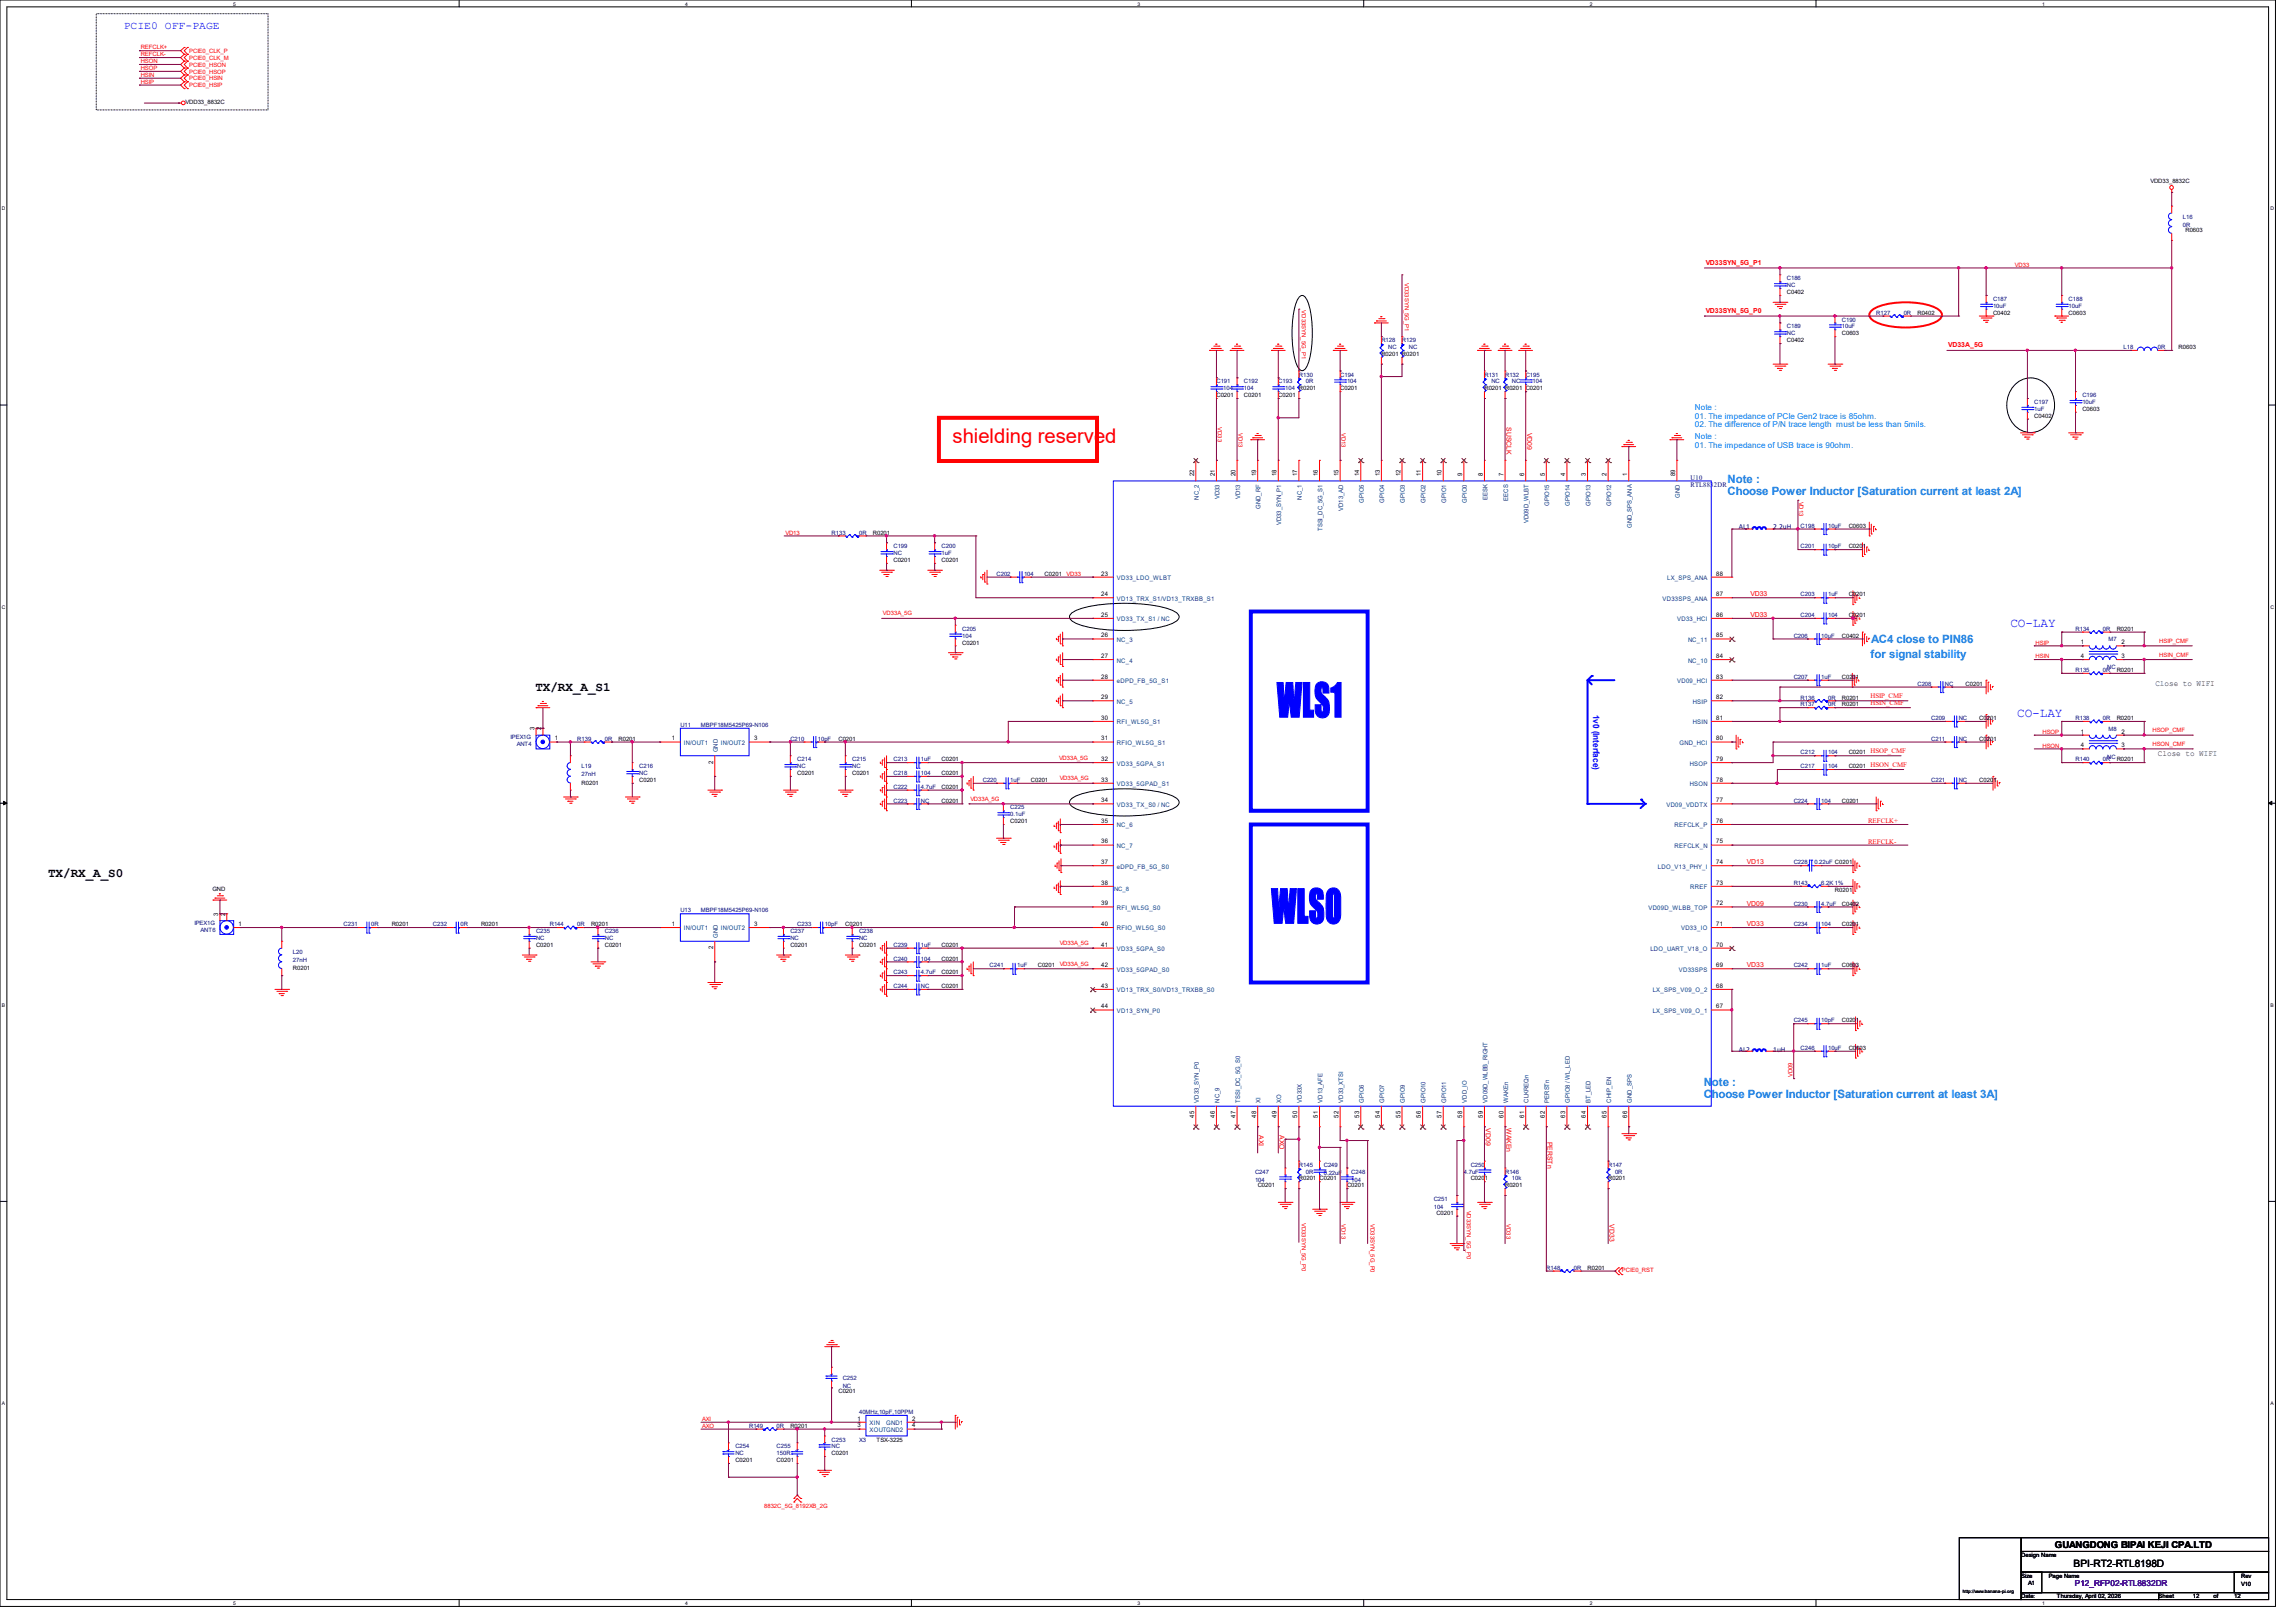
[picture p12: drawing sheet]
<svg xmlns="http://www.w3.org/2000/svg" width="297mm" height="210mm" viewBox="0 0 297 210" stroke-linecap="round" stroke-linejoin="round" font-family="sans-serif">
<defs><g id="words">
<g font-size="5.7" fill="#00f">
<text x="165.2" y="92.8">WLS1</text>
<text x="164.5" y="119.5">WLSO</text>
</g>
<text font-size="2.6" fill="#f00" x="123.2" y="57.3">shielding reserved</text>
<g font-size="1.7" fill="#00f">
<text x="260.1" y="81.2">CO-LAY</text>
<text x="260.9" y="92.7">CO-LAY</text>
</g>
<g font-size="1.7">
<text x="69.3" y="89.5">TX/RX_A_S1</text>
<text x="6.2" y="113.5">TX/RX_A_S0</text>
</g>
<g font-size="1.5" fill="#0080ff">
<text x="223.5" y="62.5">Note :</text>
<text x="223.5" y="64.1">Choose Power Inductor [Saturation current at least 2A]</text>
<text x="242.1" y="83.2">AC4 close to PIN86</text>
<text x="242" y="85.2">for signal stability</text>
<text x="220.4" y="140.5">N</text>
<text x="220.4" y="142">C</text>
<text x="221.4" y="140.5">ote :</text>
<text x="221.4" y="142">hoose Power Inductor [Saturation current at least 3A]</text>
</g>
<text font-size="1.4" fill="#00f" x="16" y="3.8">PCIE0 OFF-PAGE</text>
<text font-size="1.3" x="268.2" y="202.7">BPI-RT2-RTL8198D</text>
<text font-size="1.2" x="265.8" y="200.3">GUANGDONG BIPAI KEJI CPA.LTD</text>
<g font-size="1.1" fill="#0080ff">
<text x="219.2" y="53.1">Note :</text>
<text x="219.2" y="54.2">01. The impedance of PCIe Gen2 trace is 85ohm.</text>
<text x="219.2" y="55.3">02. The difference of P/N trace length must be less than 5mils.</text>
<text x="219.2" y="56.8">Note :</text>
<text x="219.2" y="57.9">01. The impedance of USB trace is 90ohm.</text>
</g>
<g font-size="1.1" fill="#008000">
<text x="278.8" y="88.8">Close to WIFI</text>
<text x="279.1" y="97.8">Close to WIFI</text>
</g>
<text font-size="1.1" fill="#00f" x="206.1" y="92.5" transform="rotate(90 206.1 92.5)">1v0 (Interface)</text>
<text font-size="1.1" fill="#000080" x="268.4" y="205.3">P12_RFP02-RTL8832DR</text>
<g font-size="1" fill="#000080">
<text x="224.9" y="68.5">AL1</text>
<text x="229.4" y="68.5">2.2uH</text>
<text x="224.9" y="136.1">AL2</text>
<text x="229.4" y="136.1">1uH</text>
</g>
<g font-size=".9" fill="#f00">
<text x="220.6" y="34.3">VD33SYN_5G_P1</text>
<text x="220.6" y="40.5">VD33SYN_5G_P0</text>
<text x="252" y="45">VD33A_5G</text>
<text x="194.9" y="55.3" transform="rotate(90 194.9 55.3)">SUSCLK</text>
<text x="197.5" y="56" transform="rotate(90 197.5 56)">VD09</text>
<text x="226.4" y="77.2">VD33</text>
<text x="226.4" y="79.8">VD33</text>
<text x="242" y="90.3">HSIP_CMF</text>
<text x="242" y="91.2">HSIN_CMF</text>
<text x="242" y="97.4">HSOP_CMF</text>
<text x="242" y="99.2">HSON_CMF</text>
<text x="241.6" y="106.5">REFCLK+</text>
<text x="226" y="111.8">VD13</text>
<text x="241.6" y="109.2">REFCLK-</text>
<text x="226" y="117.2">VD09</text>
<text x="226" y="119.8">VD33</text>
<text x="226" y="125.2">VD33</text>
<text x="162.9" y="146.9" transform="rotate(90 162.9 146.9)">AXI</text>
<text x="165.5" y="146.9" transform="rotate(90 165.5 146.9)">AXO</text>
<text x="192.2" y="146" transform="rotate(90 192.2 146)">VD09</text>
<text x="194.9" y="146" transform="rotate(90 194.9 146)">WAKEn</text>
<text x="200.2" y="147.7" transform="rotate(90 200.2 147.7)">PERSTn</text>
<text x="208.2" y="158.4" transform="rotate(90 208.2 158.4)">VD33</text>
</g>
<g font-size=".9" fill="#000080">
<text x="218.7" y="62.1">U10</text>
<text x="218.7" y="63">RTL8832DR</text>
</g>
<g font-size=".8" fill="#f00">
<text x="18.2" y="6.4">REFCLK+</text>
<text x="18.2" y="7.3">REFCLK-</text>
<text x="18.2" y="8.2">HSON</text>
<text x="18.2" y="9.1">HSOP</text>
<text x="18.2" y="9.9">HSIN</text>
<text x="18.2" y="10.8">HSIP</text>
<text x="24.5" y="6.9">PCIE0_CLK_P</text>
<text x="24.5" y="7.7">PCIE0_CLK_M</text>
<text x="24.5" y="8.6">PCIE0_HSON</text>
<text x="24.5" y="9.5">PCIE0_HSOP</text>
<text x="24.5" y="10.4">PCIE0_HSIN</text>
<text x="24.5" y="11.3">PCIE0_HSIP</text>
<text x="260.6" y="34.5">VD33</text>
<text x="168.4" y="40.2" transform="rotate(90 168.4 40.2)">VD33SYN_5G_P1</text>
<text x="181.7" y="36.6" transform="rotate(90 181.7 36.6)">VD33SYN_5G_P1</text>
<text x="157.5" y="55.3" transform="rotate(90 157.5 55.3)">VD33</text>
<text x="160.2" y="56" transform="rotate(90 160.2 56)">VD13</text>
<text x="173.5" y="56" transform="rotate(90 173.5 56)">VD13</text>
<text x="232.7" y="64.9" transform="rotate(90 232.7 64.9)">VD13</text>
<text x="101.6" y="69.2">VD13</text>
<text x="138" y="74.5">VD33</text>
<text x="114.2" y="79.6">VD33A_5G</text>
<text x="263.3" y="83.4">HSIP</text>
<text x="279.3" y="83.2">HSIP_CMF</text>
<text x="263.3" y="85.2">HSIN</text>
<text x="279.3" y="85">HSIN_CMF</text>
<text x="264.2" y="95">HSOP</text>
<text x="278.4" y="94.7">HSOP_CMF</text>
<text x="137" y="98.3">VD33A_5G</text>
<text x="137.1" y="101">VD33A_5G</text>
<text x="264.2" y="96.7">HSON</text>
<text x="278.4" y="96.5">HSON_CMF</text>
<text x="125.5" y="103.6">VD33A_5G</text>
<text x="137.1" y="125">VD33A_5G</text>
<text x="137.1" y="122.3">VD33A_5G</text>
<text x="231.9" y="139.4" transform="rotate(-90 231.9 139.4)">VD09</text>
<text x="168.4" y="158.2" transform="rotate(90 168.4 158.2)">VD33SYN_5G_P0</text>
<text x="173.5" y="158.4" transform="rotate(90 173.5 158.4)">VD13</text>
<text x="177.3" y="158.4" transform="rotate(90 177.3 158.4)">VD33SYN_5G_P0</text>
<text x="189.7" y="156.6" transform="rotate(90 189.7 156.6)">VD33SYN_5G_P0</text>
<text x="194.9" y="158.4" transform="rotate(90 194.9 158.4)">VD33</text>
<text x="209.8" y="164.6">PCIE0_RST</text>
<text x="90.8" y="183.9">AXI</text>
<text x="90.8" y="184.7">AXO</text>
<text x="98.8" y="195.1">8832C_5G_8192XB_2G</text>
</g>
<g font-size=".8">
<text x="24" y="13.5">VDD33_8832C</text>
<text x="278.2" y="23.7">VDD33_8832C</text>
<text x="282.7" y="30.1">R0603</text>
<text x="231.1" y="38.1">C0402</text>
<text x="248" y="40.7">R0402</text>
<text x="257.8" y="40.7">C0402</text>
<text x="267.6" y="40.7">C0603</text>
<text x="178.7" y="46.1">R0201 R0201</text>
<text x="231.1" y="44.3">C0402</text>
<text x="238.3" y="43.4">C0603</text>
<text x="281.8" y="45.2">R0603</text>
<text x="157.4" y="51.4">C0201</text>
<text x="160.9" y="51.4">C0201</text>
<text x="165.4" y="51.4">C0201</text>
<text x="173.4" y="50.5">C0201</text>
<text x="192" y="50.5">R0201 R0201 C0201</text>
<text x="269.4" y="53.2">C0603</text>
<text x="263.1" y="54.1">C0402</text>
<text x="154.5" y="61.6" transform="rotate(-90 154.5 61.6)">22</text>
<text x="157.1" y="61.6" transform="rotate(-90 157.1 61.6)">21</text>
<text x="159.8" y="61.6" transform="rotate(-90 159.8 61.6)">20</text>
<text x="162.5" y="61.6" transform="rotate(-90 162.5 61.6)">19</text>
<text x="165.1" y="61.6" transform="rotate(-90 165.1 61.6)">18</text>
<text x="167.8" y="61.6" transform="rotate(-90 167.8 61.6)">17</text>
<text x="170.5" y="61.6" transform="rotate(-90 170.5 61.6)">16</text>
<text x="173.1" y="61.6" transform="rotate(-90 173.1 61.6)">15</text>
<text x="175.8" y="61.6" transform="rotate(-90 175.8 61.6)">14</text>
<text x="178.5" y="61.6" transform="rotate(-90 178.5 61.6)">13</text>
<text x="181.1" y="61.6" transform="rotate(-90 181.1 61.6)">12</text>
<text x="183.8" y="61.6" transform="rotate(-90 183.8 61.6)">11</text>
<text x="186.5" y="61.6" transform="rotate(-90 186.5 61.6)">10</text>
<text x="189.1" y="61.6" transform="rotate(-90 189.1 61.6)">9</text>
<text x="191.8" y="61.6" transform="rotate(-90 191.8 61.6)">8</text>
<text x="194.5" y="61.6" transform="rotate(-90 194.5 61.6)">7</text>
<text x="197.1" y="61.6" transform="rotate(-90 197.1 61.6)">6</text>
<text x="199.8" y="61.6" transform="rotate(-90 199.8 61.6)">5</text>
<text x="202.5" y="61.6" transform="rotate(-90 202.5 61.6)">4</text>
<text x="205.1" y="61.6" transform="rotate(-90 205.1 61.6)">3</text>
<text x="207.8" y="61.6" transform="rotate(-90 207.8 61.6)">2</text>
<text x="210.5" y="61.6" transform="rotate(-90 210.5 61.6)">1</text>
<text x="216.7" y="61.6" transform="rotate(-90 216.7 61.6)">89</text>
<text x="112.9" y="69.2">R0201</text>
<text x="239.1" y="68.3">C0603</text>
<text x="239.1" y="71">C0201</text>
<text x="115.6" y="72.7">C0201</text>
<text x="121.8" y="72.7">C0201</text>
<text x="135.1" y="74.5">C0201</text>
<text x="142.5" y="74.5">23</text>
<text x="142.5" y="77.1">24</text>
<text x="222" y="74.5">88</text>
<text x="222" y="77.1">87</text>
<text x="239.1" y="77.2">C0201</text>
<text x="124.5" y="83.4">C0201</text>
<text x="142.5" y="79.8">25</text>
<text x="142.5" y="82.5">26</text>
<text x="222" y="79.8">86</text>
<text x="222" y="82.5">85</text>
<text x="238.3" y="82.5">C0402</text>
<text x="239.1" y="79.8">C0201</text>
<text x="269.2" y="83.4">1</text>
<text x="273.8" y="81.6">R0201</text>
<text x="274.4" y="83.4">2</text>
<text x="142.5" y="85.1">27</text>
<text x="142.5" y="87.8">28</text>
<text x="222" y="85.1">84</text>
<text x="222" y="87.8">83</text>
<text x="238.3" y="87.8">C0201</text>
<text x="254.3" y="88.7">C0201</text>
<text x="269.2" y="85.1">4</text>
<text x="273.8" y="87">R0201</text>
<text x="274.4" y="85.1">3</text>
<text x="69.1" y="94.5" transform="rotate(-90 69.1 94.5)">3</text>
<text x="70" y="94.5" transform="rotate(-90 70 94.5)">2</text>
<text x="71.8" y="95.8">1</text>
<text x="80" y="95.8">R0201</text>
<text x="86.9" y="95.8">1</text>
<text x="97.5" y="95.8">3</text>
<text x="108.5" y="95.8">C0201</text>
<text x="142.5" y="90.5">29</text>
<text x="142.5" y="93.1">30</text>
<text x="142.5" y="95.8">31</text>
<text x="222" y="90.5">82</text>
<text x="222" y="93.1">81</text>
<text x="222" y="95.8">80</text>
<text x="238.3" y="91.4">R0201</text>
<text x="238.3" y="90.5">R0201</text>
<text x="256" y="95.8">C0201</text>
<text x="256" y="93.2">C0201</text>
<text x="269.2" y="94.9">1</text>
<text x="273.8" y="93.2">R0201</text>
<text x="274.4" y="94.9">2</text>
<text x="75.2" y="101.5">R0201</text>
<text x="82.7" y="101.2">C0201</text>
<text x="92.2" y="98.8" transform="rotate(-90 92.2 98.8)">2</text>
<text x="103.1" y="100.3">C0201</text>
<text x="110.2" y="100.3">C0201</text>
<text x="121.8" y="98.5">C0201</text>
<text x="121.8" y="100.3">C0201</text>
<text x="133.3" y="101.2">C0201</text>
<text x="142.5" y="98.5">32</text>
<text x="142.5" y="101.1">33</text>
<text x="222" y="98.5">79</text>
<text x="222" y="101.1">78</text>
<text x="239.1" y="99.4">C0201</text>
<text x="239.1" y="97.6">C0201</text>
<text x="256" y="101.2">C0201</text>
<text x="269.2" y="96.7">4</text>
<text x="273.8" y="98.5">R0201</text>
<text x="274.4" y="96.7">3</text>
<text x="121.8" y="103.8">C0201</text>
<text x="121.8" y="102.1">C0201</text>
<text x="130.7" y="106.5">C0201</text>
<text x="142.5" y="106.5">35</text>
<text x="142.5" y="103.8">34</text>
<text x="222" y="106.5">76</text>
<text x="222" y="103.8">77</text>
<text x="238.3" y="103.8">C0201</text>
<text x="142.5" y="109.1">36</text>
<text x="142.5" y="111.8">37</text>
<text x="222" y="111.8">74</text>
<text x="222" y="109.1">75</text>
<text x="27.5" y="115.2">GND</text>
<text x="28.2" y="118.5" transform="rotate(-90 28.2 118.5)">3</text>
<text x="29.1" y="118.5" transform="rotate(-90 29.1 118.5)">2</text>
<text x="30.9" y="119.8">1</text>
<text x="50.7" y="119.8">R0201</text>
<text x="62.2" y="119.8">R0201</text>
<text x="76.5" y="119.8">R0201</text>
<text x="86.9" y="119.8">1</text>
<text x="97.5" y="119.8">3</text>
<text x="109.3" y="119.8">C0201</text>
<text x="142.5" y="114.5">38</text>
<text x="142.5" y="117.1">39</text>
<text x="142.5" y="119.8">40</text>
<text x="222" y="119.8">71</text>
<text x="222" y="117.1">72</text>
<text x="222" y="114.5">73</text>
<text x="237.4" y="115.4">R0201</text>
<text x="238.3" y="117.2">C0402</text>
<text x="238.3" y="119.8">C0201</text>
<text x="37.9" y="125.5">R0201</text>
<text x="69.3" y="122.5">C0201</text>
<text x="78.2" y="122.5">C0201</text>
<text x="92.2" y="122.9" transform="rotate(-90 92.2 122.9)">2</text>
<text x="102.2" y="122.5">C0201</text>
<text x="111.1" y="122.5">C0201</text>
<text x="121.8" y="124.3">C0201</text>
<text x="121.8" y="122.5">C0201</text>
<text x="134.2" y="125.2">C0201</text>
<text x="142.5" y="122.5">41</text>
<text x="142.5" y="125.1">42</text>
<text x="222" y="122.5">70</text>
<text x="222" y="125.1">69</text>
<text x="238.3" y="125.2">C0603</text>
<text x="121.8" y="126.1">C0201</text>
<text x="121.8" y="127.8">C0201</text>
<text x="142.5" y="127.8">43</text>
<text x="142.5" y="130.5">44</text>
<text x="222" y="127.8">68</text>
<text x="222" y="130.5">67</text>
<text x="238.3" y="132.3">C0201</text>
<text x="239.1" y="135.8">C0603</text>
<text x="154.5" y="144.6" transform="rotate(-90 154.5 144.6)">45</text>
<text x="157.1" y="144.6" transform="rotate(-90 157.1 144.6)">46</text>
<text x="159.8" y="144.6" transform="rotate(-90 159.8 144.6)">47</text>
<text x="162.5" y="144.6" transform="rotate(-90 162.5 144.6)">48</text>
<text x="165.1" y="144.6" transform="rotate(-90 165.1 144.6)">49</text>
<text x="167.8" y="144.6" transform="rotate(-90 167.8 144.6)">50</text>
<text x="170.5" y="144.6" transform="rotate(-90 170.5 144.6)">51</text>
<text x="173.1" y="144.6" transform="rotate(-90 173.1 144.6)">52</text>
<text x="175.8" y="144.6" transform="rotate(-90 175.8 144.6)">53</text>
<text x="178.5" y="144.6" transform="rotate(-90 178.5 144.6)">54</text>
<text x="181.1" y="144.6" transform="rotate(-90 181.1 144.6)">55</text>
<text x="183.8" y="144.6" transform="rotate(-90 183.8 144.6)">56</text>
<text x="186.5" y="144.6" transform="rotate(-90 186.5 144.6)">57</text>
<text x="189.1" y="144.6" transform="rotate(-90 189.1 144.6)">58</text>
<text x="191.8" y="144.6" transform="rotate(-90 191.8 144.6)">59</text>
<text x="194.5" y="144.6" transform="rotate(-90 194.5 144.6)">60</text>
<text x="197.1" y="144.6" transform="rotate(-90 197.1 144.6)">61</text>
<text x="199.8" y="144.6" transform="rotate(-90 199.8 144.6)">62</text>
<text x="202.5" y="144.6" transform="rotate(-90 202.5 144.6)">63</text>
<text x="205.1" y="144.6" transform="rotate(-90 205.1 144.6)">64</text>
<text x="207.8" y="144.6" transform="rotate(-90 207.8 144.6)">65</text>
<text x="210.5" y="144.6" transform="rotate(-90 210.5 144.6)">66</text>
<text x="162.7" y="153.6">C0201</text>
<text x="168" y="152.7">R0201 C0201</text>
<text x="174.2" y="153.6">C0201</text>
<text x="190.2" y="152.7">C0201</text>
<text x="194.7" y="153.6">R0201</text>
<text x="208" y="152.7">R0201</text>
<text x="185.8" y="157.2">C0201</text>
<text x="205.4" y="164.3">R0201</text>
<text x="102.2" y="184.7">R0201</text>
<text x="108.5" y="180.3">C0201</text>
<text x="110.9" y="183.8">1</text>
<text x="110.9" y="184.7">3</text>
<text x="118" y="183.8">2</text>
<text x="118" y="184.7">4</text>
<text x="95.1" y="189.2">C0201</text>
<text x="100.5" y="189.2">C0201</text>
<text x="107.6" y="188.3">C0201</text>
<text x="113.4" y="186.5">TSX-3225</text>
<text x="261.5" y="201.5">Design Name</text>
<text x="261.5" y="204.1">Size</text>
<text x="261.5" y="206.8">Date:</text>
<text x="262.3" y="205">A1</text>
<text x="265" y="204.1">Page Name</text>
<text x="266.1" y="206.8">Thursday, April 02, 2026</text>
<text x="279.2" y="206.8">Sheet</text>
<text x="283.7" y="206.8">12</text>
<text x="286.3" y="206.8">of</text>
<text x="289" y="206.8">12</text>
<text x="289.9" y="204.1">Rev</text>
<text x="289.9" y="205.3">V10</text>
</g>
<g font-size=".8" fill="#000080">
<text x="282.4" y="28.3">L16</text>
<text x="282.4" y="29.3">0R</text>
<text x="231.1" y="36.3">C186</text>
<text x="231.1" y="37.2">NC</text>
<text x="238.3" y="41.6">C190</text>
<text x="242.7" y="40.7">R127</text>
<text x="246.3" y="40.7">0R</text>
<text x="257.8" y="38.9">C187</text>
<text x="257.8" y="39.8">10uF</text>
<text x="267.6" y="38.9">C188</text>
<text x="267.6" y="39.8">10uF</text>
<text x="178.7" y="44.3">R128</text>
<text x="179.6" y="45.2">NC</text>
<text x="181.4" y="44.3">R129</text>
<text x="182.2" y="45.2">NC</text>
<text x="231.1" y="42.5">C189</text>
<text x="231.1" y="43.4">NC</text>
<text x="238.3" y="42.5">10uF</text>
<text x="274.7" y="45.2">L18</text>
<text x="279.1" y="45.2">0R</text>
<text x="157.4" y="49.6">C191</text>
<text x="158.2" y="50.5">104</text>
<text x="160.9" y="49.6">C192</text>
<text x="160.9" y="50.5">104</text>
<text x="165.4" y="49.6">C193</text>
<text x="166.2" y="50.5">104 R0201</text>
<text x="168" y="48.7">R130</text>
<text x="168.9" y="49.6">0R</text>
<text x="173.4" y="48.7">C194</text>
<text x="174.2" y="49.6">104</text>
<text x="192" y="48.7">R131</text>
<text x="192.9" y="49.6">NC</text>
<text x="194.7" y="48.7">R132</text>
<text x="195.6" y="49.6">NC</text>
<text x="197.4" y="48.7">C195</text>
<text x="198.2" y="49.6">104</text>
<text x="263.1" y="52.3">C197</text>
<text x="263.1" y="53.2">1uF</text>
<text x="269.4" y="51.4">C196</text>
<text x="269.4" y="52.3">10uF</text>
<text x="107.6" y="69.2">R133</text>
<text x="111.1" y="69.2">0R</text>
<text x="115.6" y="71">C199</text>
<text x="115.6" y="71.8">NC</text>
<text x="121.8" y="71">C200</text>
<text x="121.8" y="71.8">1uF</text>
<text x="232.9" y="68.3">C198</text>
<text x="232.9" y="71">C201</text>
<text x="236.5" y="68.3">10uF</text>
<text x="236.5" y="71">10pF</text>
<text x="128.9" y="74.5">C202</text>
<text x="132.5" y="74.5">104</text>
<text x="232.9" y="77.2">C203</text>
<text x="236.5" y="77.2">1uF</text>
<text x="124.5" y="81.6">C205</text>
<text x="124.5" y="82.5">104</text>
<text x="232" y="82.5">C206</text>
<text x="232.9" y="79.8">C204</text>
<text x="235.6" y="82.5">10uF</text>
<text x="236.5" y="79.8">104</text>
<text x="268.5" y="81.6">R134</text>
<text x="272" y="81.6">0R</text>
<text x="272.8" y="83">M7</text>
<text x="232" y="87.8">C207</text>
<text x="235.6" y="87.8">1uF</text>
<text x="248" y="88.7">C208</text>
<text x="251.6" y="88.7">NC</text>
<text x="268.5" y="87">R135</text>
<text x="272" y="87">0R</text>
<text x="272.6" y="86.6">NC</text>
<text x="66" y="95.7">IPEX1G</text>
<text x="74.7" y="95.8">R139</text>
<text x="78.2" y="95.8">0R</text>
<text x="88" y="94.1">U11</text>
<text x="90.7" y="94.1">MBPF18M5425P69-N106</text>
<text x="102.2" y="95.8">C210</text>
<text x="105.8" y="95.8">10pF</text>
<text x="232.9" y="91.4">R137</text>
<text x="232.9" y="90.5">R136</text>
<text x="236.5" y="91.4">0R</text>
<text x="236.5" y="90.5">0R</text>
<text x="249.8" y="95.8">C211</text>
<text x="249.8" y="93.2">C209</text>
<text x="253.4" y="95.8">NC</text>
<text x="253.4" y="93.2">NC</text>
<text x="268.5" y="93.2">R138</text>
<text x="272" y="93.2">0R</text>
<text x="272.8" y="94.5">M8</text>
<text x="66.8" y="96.6">ANT4</text>
<text x="75.2" y="99.4">L19</text>
<text x="75.2" y="100.5">27nH</text>
<text x="82.7" y="99.4">C216</text>
<text x="82.7" y="100.3">NC</text>
<text x="103.1" y="98.5">C214</text>
<text x="103.1" y="99.4">NC</text>
<text x="110.2" y="98.5">C215</text>
<text x="110.2" y="99.4">NC</text>
<text x="115.6" y="98.5">C213</text>
<text x="115.6" y="100.3">C218</text>
<text x="119.1" y="98.5">1uF</text>
<text x="119.1" y="100.3">104</text>
<text x="127.1" y="101.2">C220</text>
<text x="130.7" y="101.2">1uF</text>
<text x="232.9" y="99.4">C217</text>
<text x="232.9" y="97.6">C212</text>
<text x="236.5" y="99.4">104</text>
<text x="236.5" y="97.6">104</text>
<text x="249.8" y="101.2">C221</text>
<text x="253.4" y="101.2">NC</text>
<text x="268.5" y="98.5">R140</text>
<text x="272" y="98.5">0R</text>
<text x="272.6" y="98.2">NC</text>
<text x="115.6" y="103.8">C223</text>
<text x="115.6" y="102.1">C222</text>
<text x="119.1" y="103.8">NC</text>
<text x="119.1" y="102.1">4.7uF</text>
<text x="130.7" y="104.7">C225</text>
<text x="130.7" y="105.6">0.1uF</text>
<text x="232" y="103.8">C224</text>
<text x="235.6" y="103.8">104</text>
<text x="232" y="111.8">C228</text>
<text x="234.7" y="111.8">0.22uF C0201</text>
<text x="25.1" y="119.7">IPEX1G</text>
<text x="44.4" y="119.8">C231</text>
<text x="48" y="119.8">0R</text>
<text x="56" y="119.8">C232</text>
<text x="59.6" y="119.8">0R</text>
<text x="71.1" y="119.8">R144</text>
<text x="74.7" y="119.8">0R</text>
<text x="88" y="118.1">U13</text>
<text x="90.7" y="118.1">MBPF18M5425P69-N106</text>
<text x="103.1" y="119.8">C233</text>
<text x="106.7" y="119.8">10pF</text>
<text x="232" y="117.2">C230</text>
<text x="232" y="114.5">R143</text>
<text x="232" y="119.8">C234</text>
<text x="235.6" y="117.2">4.7uF</text>
<text x="235.6" y="114.5">6.2K 1%</text>
<text x="235.6" y="119.8">104</text>
<text x="26" y="120.6">ANT6</text>
<text x="37.9" y="123.4">L20</text>
<text x="37.9" y="124.5">27nH</text>
<text x="69.3" y="120.7">C235</text>
<text x="69.3" y="121.6">NC</text>
<text x="78.2" y="120.7">C236</text>
<text x="78.2" y="121.6">NC</text>
<text x="102.2" y="120.7">C237</text>
<text x="102.2" y="121.6">NC</text>
<text x="111.1" y="120.7">C238</text>
<text x="111.1" y="121.6">NC</text>
<text x="115.6" y="124.3">C240</text>
<text x="115.6" y="122.5">C239</text>
<text x="119.1" y="124.3">104</text>
<text x="119.1" y="122.5">1uF</text>
<text x="128" y="125.2">C241</text>
<text x="131.6" y="125.2">1uF</text>
<text x="232" y="125.2">C242</text>
<text x="235.6" y="125.2">1uF</text>
<text x="115.6" y="126.1">C243</text>
<text x="115.6" y="127.8">C244</text>
<text x="119.1" y="126.1">4.7uF</text>
<text x="119.1" y="127.8">NC</text>
<text x="232" y="132.3">C245</text>
<text x="232.9" y="135.8">C246</text>
<text x="235.6" y="132.3">10pF</text>
<text x="236.5" y="135.8">10uF</text>
<text x="162.3" y="151.8">C247</text>
<text x="162.3" y="152.9">104</text>
<text x="168" y="151">R145</text>
<text x="168.9" y="151.8">0R</text>
<text x="171.2" y="151">C249</text>
<text x="171.2" y="152">0.22uF</text>
<text x="174.8" y="151.8">C248</text>
<text x="174.8" y="152.9">104</text>
<text x="185.5" y="155.4">C251</text>
<text x="189.4" y="151.8">4.7uF</text>
<text x="190.2" y="151">C250</text>
<text x="194.7" y="151.8">R146</text>
<text x="195.6" y="152.7">10k</text>
<text x="208" y="151">R147</text>
<text x="208.9" y="151.8">0R</text>
<text x="185.5" y="156.5">104</text>
<text x="200" y="164.3">R148</text>
<text x="203.6" y="164.3">0R</text>
<text x="109" y="178.5">C252</text>
<text x="109" y="179.6">NC</text>
<text x="96.9" y="184.7">R149</text>
<text x="100.5" y="184.7">0R</text>
<text x="111.1" y="183">40MHz,10pF,10PPM</text>
<text x="95.1" y="187.4">C254</text>
<text x="95.1" y="188.3">NC</text>
<text x="100.5" y="187.4">C255</text>
<text x="100.5" y="188.3">150R</text>
<text x="107.6" y="186.5">C253</text>
<text x="107.6" y="187.4">NC</text>
<text x="111.1" y="186.5">X3</text>
</g>
<g font-size=".8" fill="#004080">
<text x="155.1" y="64.6" transform="rotate(-90 155.1 64.6)">NC_2</text>
<text x="157.7" y="64.6" transform="rotate(-90 157.7 64.6)">VD33</text>
<text x="160.4" y="64.6" transform="rotate(-90 160.4 64.6)">VD13</text>
<text x="163.1" y="65.8" transform="rotate(-90 163.1 65.8)">GND_RF</text>
<text x="168.4" y="64.6" transform="rotate(-90 168.4 64.6)">NC_1</text>
<text x="176.4" y="65" transform="rotate(-90 176.4 65)">GPIO5</text>
<text x="179.1" y="65" transform="rotate(-90 179.1 65)">GPIO4</text>
<text x="181.7" y="65" transform="rotate(-90 181.7 65)">GPIO3</text>
<text x="184.4" y="65" transform="rotate(-90 184.4 65)">GPIO2</text>
<text x="187.1" y="65" transform="rotate(-90 187.1 65)">GPIO1</text>
<text x="189.7" y="65" transform="rotate(-90 189.7 65)">GPIO0</text>
<text x="192.4" y="64.7" transform="rotate(-90 192.4 64.7)">EESK</text>
<text x="195.1" y="64.8" transform="rotate(-90 195.1 64.8)">EECS</text>
<text x="200.4" y="65.4" transform="rotate(-90 200.4 65.4)">GPIO15</text>
<text x="203.1" y="65.4" transform="rotate(-90 203.1 65.4)">GPIO14</text>
<text x="205.7" y="65.4" transform="rotate(-90 205.7 65.4)">GPIO13</text>
<text x="208.4" y="65.4" transform="rotate(-90 208.4 65.4)">GPIO12</text>
<text x="217.3" y="64.4" transform="rotate(-90 217.3 64.4)">GND</text>
<text x="165.7" y="67.9" transform="rotate(-90 165.7 67.9)">VD33_SYN_P1</text>
<text x="171.1" y="68.7" transform="rotate(-90 171.1 68.7)">TSSI_DC_5G_S1</text>
<text x="173.7" y="66.1" transform="rotate(-90 173.7 66.1)">VD13_AD</text>
<text x="197.7" y="67.7" transform="rotate(-90 197.7 67.7)">VD09D_WLBT</text>
<text x="211.1" y="68.3" transform="rotate(-90 211.1 68.3)">GND_SPS_ANA</text>
<text x="144.5" y="75.1">VD33_LDO_WLBT</text>
<text x="144.5" y="77.7">VD13_TRX_S1/VD13_TRXBB_S1</text>
<text x="215.1" y="77.7">VD33SPS_ANA</text>
<text x="215.6" y="75.1">LX_SPS_ANA</text>
<text x="144.5" y="80.4">VD33_TX_S1 / NC</text>
<text x="144.5" y="83.1">NC_3</text>
<text x="217" y="80.4">VD33_HCI</text>
<text x="218.4" y="83.1">NC_11</text>
<text x="144.5" y="85.7">NC_4</text>
<text x="144.5" y="88.4">eDPD_FB_5G_S1</text>
<text x="217" y="88.4">VD09_HCI</text>
<text x="218.4" y="85.7">NC_10</text>
<text x="144.5" y="91.1">NC_5</text>
<text x="144.5" y="93.7">RFI_WL5G_S1</text>
<text x="219" y="91.1">HSIP</text>
<text x="219" y="93.7">HSIN</text>
<text x="88.5" y="96.4">IN/OUT1</text>
<text x="92.8" y="97.3" transform="rotate(-90 92.8 97.3)">GND</text>
<text x="93.3" y="96.4">IN/OUT2</text>
<text x="144.5" y="96.4">RFIO_WL5G_S1</text>
<text x="144.5" y="99.1">VD33_5GPA_S1</text>
<text x="144.5" y="101.7">VD33_5GPAD_S1</text>
<text x="217.3" y="96.4">GND_HCI</text>
<text x="218.6" y="99.1">HSOP</text>
<text x="218.6" y="101.7">HSON</text>
<text x="144.5" y="107.1">NC_6</text>
<text x="144.5" y="104.4">VD33_TX_S0 / NC</text>
<text x="215.6" y="104.4">VD09_VDDTX</text>
<text x="216.6" y="107.1">REFCLK_P</text>
<text x="144.5" y="109.7">NC_7</text>
<text x="144.5" y="112.4">eDPD_FB_5G_S0</text>
<text x="214.5" y="112.4">LDO_V13_PHY_I</text>
<text x="216.6" y="109.7">REFCLK_N</text>
<text x="144.1" y="115.2">NC_8</text>
<text x="144.5" y="117.7">RFI_WL5G_S0</text>
<text x="213.2" y="117.7">VD09D_WLBB_TOP</text>
<text x="218.7" y="115.1">RREF</text>
<text x="88.5" y="120.4">IN/OUT1</text>
<text x="92.8" y="121.3" transform="rotate(-90 92.8 121.3)">GND</text>
<text x="93.3" y="120.4">IN/OUT2</text>
<text x="144.5" y="123.1">VD33_5GPA_S0</text>
<text x="144.5" y="120.4">RFIO_WL5G_S0</text>
<text x="144.5" y="125.7">VD33_5GPAD_S0</text>
<text x="213.5" y="123.1">LDO_UART_V18_O</text>
<text x="217.2" y="125.7">VD33SPS</text>
<text x="217.5" y="120.4">VD33_IO</text>
<text x="144.5" y="128.4">VD13_TRX_S0/VD13_TRXBB_S0</text>
<text x="144.5" y="131.1">VD13_SYN_P0</text>
<text x="213.8" y="128.4">LX_SPS_V09_O_2</text>
<text x="213.8" y="131.1">LX_SPS_V09_O_1</text>
<text x="155.1" y="142.7" transform="rotate(-90 155.1 142.7)">VD33_SYN_P0</text>
<text x="157.7" y="142.7" transform="rotate(-90 157.7 142.7)">NC_9</text>
<text x="160.4" y="142.7" transform="rotate(-90 160.4 142.7)">TSSI_DC_5G_S0</text>
<text x="163.1" y="142.7" transform="rotate(-90 163.1 142.7)">XI</text>
<text x="165.7" y="142.7" transform="rotate(-90 165.7 142.7)">XO</text>
<text x="168.4" y="142.7" transform="rotate(-90 168.4 142.7)">VD33X</text>
<text x="171.1" y="142.7" transform="rotate(-90 171.1 142.7)">VD13_AFE</text>
<text x="173.7" y="142.7" transform="rotate(-90 173.7 142.7)">VD33_XTSI</text>
<text x="176.4" y="142.7" transform="rotate(-90 176.4 142.7)">GPIO6</text>
<text x="179.1" y="142.7" transform="rotate(-90 179.1 142.7)">GPIO7</text>
<text x="181.7" y="142.7" transform="rotate(-90 181.7 142.7)">GPIO9</text>
<text x="184.4" y="142.7" transform="rotate(-90 184.4 142.7)">GPIO10</text>
<text x="187.1" y="142.7" transform="rotate(-90 187.1 142.7)">GPIO11</text>
<text x="189.7" y="142.7" transform="rotate(-90 189.7 142.7)">VDD_IO</text>
<text x="192.4" y="142.7" transform="rotate(-90 192.4 142.7)">VD09D_WLBB_RIGHT</text>
<text x="195.1" y="142.7" transform="rotate(-90 195.1 142.7)">WAKEn</text>
<text x="197.7" y="142.7" transform="rotate(-90 197.7 142.7)">CLKREQn</text>
<text x="200.4" y="142.7" transform="rotate(-90 200.4 142.7)">PERSTn</text>
<text x="203.1" y="142.7" transform="rotate(-90 203.1 142.7)">GPIO8 / WL_LED</text>
<text x="205.7" y="142.7" transform="rotate(-90 205.7 142.7)">BT_LED</text>
<text x="208.4" y="142.7" transform="rotate(-90 208.4 142.7)">CHIP_EN</text>
<text x="211.1" y="142.7" transform="rotate(-90 211.1 142.7)">GND_SPS</text>
<text x="112.5" y="184.4">XIN</text>
<text x="112.5" y="185.3">XOUTGND2</text>
<text x="114.6" y="184.4">GND1</text>
</g>
<g font-size=".6">
<text x="30.1" y=".7">5</text>
<text x="88.6" y=".7">4</text>
<text x="147.2" y=".7">3</text>
<text x="205.7" y=".7">2</text>
<text x="264.2" y=".7">1</text>
<text x=".3" y="27.2">D</text>
<text x="293.7" y="27.2">D</text>
<text x=".3" y="78.7">C</text>
<text x="293.7" y="78.7">C</text>
<text x=".3" y="130.3">B</text>
<text x="293.7" y="130.3">B</text>
<text x=".3" y="181.8">A</text>
<text x="293.7" y="181.8">A</text>
<text x="30.1" y="207.7">5</text>
<text x="88.6" y="207.7">4</text>
<text x="147.2" y="207.7">3</text>
<text x="205.7" y="207.7">2</text>
<text x="253.9" y="206.1">http://www.banana-pi.org</text>
<text x="264.2" y="207.7">1</text>
</g>
</g></defs>
<g fill="none" stroke="#000" stroke-width=".13">
<path d="M0 0h294.3v207.9h-294.3zM.9 .9h292.6v206.1h-292.6zM12.4 1.8h22.3v12.4h-22.3zM59.4 0v.9M117.9 0v.9M176.4 0v.9M234.9 0v.9M168.2 38.3l.2-.1a1.63 1.63 0 0 1 1 1.5 14.9 14.9 0 0 1-.2 7.4l-.5 .8-.3 .1a1.63 1.63 0 0 1-.9-1.5 14.9 14.9 0 0 1 .2-7.4zM0 52.4h.9M260.5 49.9a2.92 2.92 0 0 1 5 1.2 3.7 3.7 0 0 1-2.2 4.8 3.1 3.1 0 0 1-3.6-2.8 3.9 3.9 0 0 1 .8-3.2zM293.5 52.4h.8M138.5 79.5a4.4 4.4 0 0 1 2.4-1 24.5 24.5 0 0 1 10 .2l1.2 .5 .3 .3 .1 .3-.1 .3a4.4 4.4 0 0 1-2.4 1.1 24.5 24.5 0 0 1-10-.2l-1.2-.6-.3-.3-.2-.3z"/>
<path d="M0 103.9h.9M.5 103.7l.4 .2-.4 .2zM138.5 103.5a4.4 4.4 0 0 1 2.4-1 24.5 24.5 0 0 1 10 .2l1.2 .5 .3 .3 .1 .3-.1 .3a4.4 4.4 0 0 1-2.4 1.1 24.5 24.5 0 0 1-10-.2l-1.2-.6-.3-.3-.2-.3zM293.5 103.9l.4-.2v.4zM293.5 103.9h.8M0 155.4h.9M293.5 155.4h.8M253.4 199h8.1v8h-8.1zM261.5 199h32v1.7h-32zM59.4 207v.9M117.9 207v.9M176.4 207v.9"/>
<path d="M234.9 207v.9M261.5 200.7h32v2.7h-32zM261.5 203.4h2.6v2.7h-2.6zM261.5 206.1h17.7v.9h-17.7zM279.2 206.1h14.3v.9h-14.3zM289 203.4h4.5v2.7h-4.5z"/>
</g>
<path d="M.5 103.7l.4 .2-.4 .2zM293.5 103.9l.4-.2v.4z" fill="#000"/>
<path d="M121.5 54.1h20.4v5.5h-20.4z" fill="none" stroke="#f00" stroke-width=".51"/>
<path d="M242.2 40.1a7.7 7.7 0 0 1 4.3-1 7.7 7.7 0 0 1 4.3 1 .73 .73 0 0 1 0 1.3 7.7 7.7 0 0 1-4.3 1 7.7 7.7 0 0 1-4.3-1 .73 .73 0 0 1 0-1.3z" fill="none" stroke="#f00" stroke-width=".25"/>
<g fill="none" stroke="#f00" stroke-width=".13">
<path d="M23.1 13.3h.1M23.1 13.3h.4M23.8 7h.1M23.8 6.1h.1M23.8 7.9h.1M23.8 8.8h.1M23.8 9.7h.1M23.8 10.6h.1M23.8 11.5h.1M23.8 6.1l-.4 .5 .4 .4M23.8 7l-.4 .5 .4 .4M23.8 7.9l-.4 .4 .4 .5"/>
<path d="M23.8 8.8l-.4 .4 .4 .5M23.8 9.7l-.4 .4 .4 .5M23.8 10.6l-.4 .4 .4 .5M24.3 6.1h.1M24.3 7h.1M24.3 7.9h.1M24.3 8.8h.1M24.3 9.7h.1M24.3 10.6h.1M24.3 11.5h.1M24.3 6.1l-.5 .5 .5 .4M24.3 7l-.5 .5 .5 .4"/>
<path d="M24.3 7.9l-.5 .4 .5 .5M24.3 8.8l-.5 .4 .5 .5M24.3 9.7l-.5 .4 .5 .5M24.3 10.6l-.5 .4 .5 .5M229.4 39.1h1.7M229.6 39.4h1.3M229.9 39.7h.1M229.9 39.7h.7M230.2 39.9h.1M230.3 39.9h.1M230.9 39.4h.1M231.1 39.1h.1"/>
<path d="M280.9 24.9h.1M280.9 24.6v.3M156.5 45.3h.1M156.5 45.3h1.7M156.7 45.1h.1M156.7 45.1h1.3M157 44.8h.7M157.3 44.5h.1M157.7 44.8h.1M159.1 45.3h.1M159.1 45.3h1.8M159.4 45.1h.1"/>
<path d="M159.4 45.1h1.3M159.7 44.8h.7M159.9 44.5h.1M159.9 44.5h.2M160.4 44.8h.1M161.8 56.9h.1M161.8 56.9h1.8M162.1 56.6h.1M162.1 56.6h1.2M162.3 56.3h.7M162.6 56.1h.1M162.6 56.1h.2"/>
<path d="M163 56.3h.1M164.5 45.3h.1M164.5 45.3h1.7M164.7 45.1h.1M164.7 45.1h1.3M165 44.8h.7M165.3 44.5h.1M165.7 44.8h.1M172.5 45.3h.1M172.5 45.3h1.7M172.7 45.1h.1M172.7 45.1h1.3"/>
<path d="M173 44.8h.7M173.3 44.5h.1M173.7 44.8h.1M177.8 41.8h.1M177.8 41.8h1.8M178.1 41.5h.1M178.1 41.5h1.2M178.4 41.2h.6M178.6 41h.1M178.6 41h.2M179 41.2h.1M191.1 45.3h.1"/>
<path d="M191.1 45.3h1.8M191.4 45.1h.1M191.4 45.1h1.3M191.7 44.8h.7M191.9 44.5h.1M191.9 44.5h.2M192.4 44.8h.1M193.8 45.3h.1M193.8 45.3h1.8M194.1 45.1h.1M194.1 45.1h1.2M194.4 44.8h.6"/>
<path d="M194.6 44.5h.1M194.6 44.5h.2M195 44.8h.1M196.5 45.3h.1M196.5 45.3h1.7M196.7 45.1h.1M196.7 45.1h1.3M197 44.8h.7M197.3 44.5h.1M197.7 44.8h.1M209.8 57.8h.1M209.8 57.8h1.8"/>
<path d="M210.1 57.5h.1M210.1 57.5h1.2M210.4 57.2h.6M210.6 57h.1M210.6 57h.2M211 57.2h.1M216 56.9h.1M216 56.9h1.8M216.3 56.6h.1M216.3 56.6h1.3M216.6 56.3h.7M216.8 56.1h.1"/>
<path d="M216.8 56.1h.2M217.3 56.3h.1M229.4 47.1h1.7M229.6 47.4h1.3M229.9 47.7h.1M229.9 47.7h.7M230.2 47.9h.1M230.3 47.9h.1M230.9 47.4h.1M231.1 47.1h.1M236.5 47.1h1.8M236.7 47.4h1.3"/>
<path d="M237 47.7h.1M237 47.7h.7M237.3 47.9h.1M237.4 47.9h.1M238 47.4h.1M238.3 47.1h.1M256 40.9h1.8M256.3 41.1h1.3M256.6 41.4h.1M256.6 41.4h.7M256.8 41.7h.2M257 41.7h.1"/>
<path d="M257.6 41.1h.1M257.8 40.9h.1M261.4 56h1.7M261.6 56.3h1.3M261.9 56.6h.1M261.9 56.6h.7M262.2 56.8h.1M262.3 56.8h.1M262.9 56.3h.1M263.1 56h.1M265.8 40.9h.1M265.8 40.9h1.8"/>
<path d="M266.1 41.1h.1M266.1 41.1h1.2M266.4 41.4h.6M266.6 41.7h.1M266.6 41.7h.2M267 41.4h.1M267.6 56h1.8M267.8 56.3h1.3M268.1 56.6h.1M268.1 56.6h.7M268.4 56.8h.2M268.6 56.8h.1"/>
<path d="M269.1 56.3h.1M269.4 56h.1M113.8 73.8h1.8M114 74h1.3M114.3 74.3h.1M114.3 74.3h.7M114.6 74.6h.2M114.8 74.6h.1M115.3 74h.1M115.6 73.8h.1M120 73.8h1.8M120.3 74h1.2"/>
<path d="M120.6 74.3h.1M120.6 74.3h.6M120.8 74.6h.2M121 74.6h.1M121.5 74h.1M121.8 73.8h.1M126.9 74.8h.1M126.9 74.6v.2M127.1 74.3h.1M127.1 74.3v.7M127.4 75.3h.1M127.4 74v1.3"/>
<path d="M127.7 75.6h.1M127.7 73.8v1.8M239.7 78.2h.1M239.7 76.5v1.7M239.7 79.1v1.8M239.9 78h.1M239.9 76.7v1.3M239.9 79.4v1.2M240.2 77h.1M240.2 79.7h.1M240.2 77v.7M240.2 79.7v.6"/>
<path d="M240.5 77.4h.1M240.5 77.3v.1M240.5 79.9v.2M240.9 72h.1M240.9 70.2v1.8M241.2 71.8h.1M241.2 70.5v1.3M241.5 70.8h.1M241.5 70.8v.7M241.7 71.2h.1M241.7 71v.2M241.8 69.3h.1"/>
<path d="M241.8 67.6v1.7M242.1 69.1h.1M242.1 67.8v1.3M242.4 68.1h.1M242.4 68.1v.7M242.6 68.5h.1M242.6 68.4v.1M69.3 91.6h.1M69.3 91.6h1.8M69.6 91.3h.1M69.6 91.3h1.3M69.9 91h.7"/>
<path d="M70.1 90.8h.1M70.1 90.8h.2M70.6 91h.1M113.9 98.8h.1M113.9 98.6v.2M114.1 98.3h.1M114.1 98.3v.7M114.4 99.3h.1M114.4 98v1.3M114.4 99.8v1.3M114.7 99.6h.1M114.7 97.8v7.1"/>
<path d="M122.7 84.5h1.8M122.9 84.7h1.3M123.2 85h.1M123.2 85h.7M123.5 85.3h.2M123.7 85.3h.1M124.2 84.7h.1M124.5 84.5h.1M136.7 82.8h.1M136.7 85.4h.1M136.7 88.1h.1M136.7 90.8h.1"/>
<path d="M136.7 82.6v.2M136.7 85.3v.1M136.7 87.9v.2M136.7 90.6v.2M136.9 82.3h.1M136.9 85h.1M136.9 87.7h.1M136.9 90.3h.1M136.9 82.3v.7M136.9 85v.7M136.9 87.7v.6M136.9 90.3v.7"/>
<path d="M137.2 83.3h.1M137.2 86h.1M137.2 88.6h.1M137.2 91.3h.1M137.2 82v1.3M137.2 84.7v1.3M137.2 87.4v1.2M137.2 90v1.3M137.5 83.6h.1M137.5 86.2h.1M137.5 88.9h.1M137.5 91.6h.1"/>
<path d="M137.5 81.8v1.8M137.5 84.5v1.7M137.5 87.1v1.8M137.5 89.8v1.8M224.6 96.9h.1M224.6 95.1v1.8M224.8 96.6h.1M224.8 95.4v1.2M225.1 95.7h.1M225.1 95.7v.7M225.4 96.1h.1M225.4 95.9v.2"/>
<path d="M239.6 88.9h.1M239.6 87.1v1.8M239.7 80.9h.1M239.9 88.6h.1M239.9 87.4v1.2M239.9 80.6h.1M240.1 87.7h.1M240.1 87.7v.6M240.4 88.1h.1M240.4 87.9v.2M240.5 80.1h.1M240.9 81.8h.1"/>
<path d="M240.9 81.8v1.8M241.2 82h.1M241.2 82v1.3M241.5 83h.1M241.5 82.3v.7M241.7 82.6h.1M241.7 82.6v.2M256.9 88h.1M256.9 92.5h.1M256.9 95.1h.1M256.9 88v1.8M256.9 92.5v1.7"/>
<path d="M256.9 95.1v1.8M257.2 88.3h.1M257.2 92.7h.1M257.2 95.4h.1M257.2 88.3v1.2M257.2 92.7v1.3M257.2 95.4v1.2M257.5 89.2h.1M257.5 93.7h.1M257.5 96.4h.1M257.5 88.6v.6M257.5 93v.7"/>
<path d="M257.5 95.7v.7M257.7 88.8h.1M257.7 93.3h.1M257.7 95.9h.1M257.7 88.8v.2M257.7 93.3v.1M257.7 95.9v.2M27.6 116.5h.1M27.6 116.5h1.7M27.8 116.2h.1M27.8 116.2h1.3M28.1 115.9h.7"/>
<path d="M28.4 115.7h.1M28.8 115.9h.1M72.9 103.1h1.8M73.2 103.4h1.2M73.4 103.7h.1M73.4 103.7h.7M73.7 103.9h.2M73.9 103.9h.1M74.4 103.4h.1M74.7 103.1h.1M80.9 103.1h1.8M81.2 103.4h1.2"/>
<path d="M81.4 103.7h.1M81.4 103.7h.7M81.7 103.9h.2M81.9 103.9h.1M82.4 103.4h.1M82.7 103.1h.1M91.6 102.2h1.7M91.8 102.5h1.3M92.1 102.8h.1M92.1 102.8h.7M92.4 103h.1M92.5 103h.1"/>
<path d="M93.1 102.5h.1M93.3 102.2h.1M101.3 102.2h1.8M101.6 102.5h1.3M101.9 102.8h.1M101.9 102.8h.7M102.2 103h.1M102.3 103h.1M102.9 102.5h.1M103.1 102.2h.1M108.5 102.2h1.7M108.7 102.5h1.3"/>
<path d="M109 102.8h.1M109 102.8h.7M109.3 103h.1M109.4 103h.1M110 102.5h.1M110.2 102.2h.1M113.9 100.5h.1M113.9 102.3h.1M113.9 104.1h.1M113.9 100.4v.1M113.9 102.2v.1M113.9 103.9v.2"/>
<path d="M114.1 100.1h.1M114.1 101.9h.1M114.1 103.7h.1M114.1 100.1v.7M114.1 101.9v.7M114.1 103.7v.7M114.4 101.1h.1M114.4 102.9h.1M114.4 104.6h.1M114.4 101.6v1.3M114.4 103.4v1.2M114.7 101.3h.1"/>
<path d="M114.7 103.1h.1M114.7 104.9h.1M125.1 101.4h.1M125.1 101.3v.1M125.3 101h.1M125.3 101v.7M125.6 102h.1M125.6 100.7v1.3M125.9 102.2h.1M125.9 100.5v1.7M128.9 108.5h1.8M129.2 108.7h1.2"/>
<path d="M129.5 109h.1M129.5 109h.6M129.7 109.3h.2M129.9 109.3h.1M130.4 108.7h.1M130.7 108.5h.1M136.4 106.9h.1M136.4 109.6h.1M136.4 114.9h.1M136.4 106.8v.1M136.4 109.4v.2M136.4 114.8v.1"/>
<path d="M136.5 112.1h.1M136.5 111.9v.2M136.7 106.5h.1M136.7 109.2h.1M136.7 114.5h.1M136.7 106.5v.7M136.7 109.2v.7M136.7 114.5v.7M136.7 111.7h.1M136.7 111.7v.7M136.9 107.5h.1M136.9 110.2h.1"/>
<path d="M136.9 115.5h.1M136.9 106.3v1.2M136.9 108.9v1.3M136.9 114.3v1.2M137 112.6h.1M137 111.4v1.2M137.2 107.7h.1M137.2 110.4h.1M137.2 115.7h.1M137.2 106v1.7M137.2 108.6v1.8M137.2 114v1.7"/>
<path d="M137.2 112.9h.1M137.2 111.1v1.8M239.7 112.9h.1M239.7 115.6h.1M239.7 118.2h.1M239.7 111.1v1.8M239.7 113.8v1.8M239.7 116.5v1.7M239.7 119.1v1.8M239.9 112.6h.1M239.9 115.3h.1M239.9 118h.1"/>
<path d="M239.9 111.4v1.2M239.9 114v1.3M239.9 116.7v1.3M239.9 119.4v1.2M240.2 111.7h.1M240.2 114.3h.1M240.2 117h.1M240.2 119.7h.1M240.2 111.7v.7M240.2 114.3v.7M240.2 117v.7M240.2 119.7v.7"/>
<path d="M240.5 112.1h.1M240.5 114.8h.1M240.5 117.4h.1M240.5 111.9v.2M240.5 114.6v.2M240.5 117.3v.1M240.5 119.9v.2M242.7 104.9h.1M242.7 103.1v1.8M243 104.6h.1M243 103.4v1.2M243.2 103.7h.1"/>
<path d="M243.2 103.7v.7M243.5 104.1h.1M243.5 103.9v.2M257.8 100.5h.1M257.8 100.5v1.7M258.1 100.7h.1M258.1 100.7v1.3M258.4 101.7h.1M258.4 101v.7M258.6 101.3h.1M258.6 101.3v.1M35.6 128h1.7"/>
<path d="M35.8 128.3h1.3M36.1 128.6h.1M36.1 128.6h.7M36.4 128.8h.1M36.5 128.8h.1M37.1 128.3h.1M37.3 128h.1M67.6 123.6h1.7M67.8 123.8h1.3M68.1 124.1h.1M68.1 124.1h.7M68.4 124.4h.1"/>
<path d="M68.5 124.4h.1M69.1 123.8h.1M69.3 123.6h.1M76.5 124.5h1.7M76.7 124.7h1.3M77 125h.1M77 125h.7M77.3 125.3h.1M77.4 125.3h.1M78 124.7h.1M78.2 124.5h.1M91.6 127.1h1.7"/>
<path d="M91.8 127.4h1.3M92.1 127.7h.1M92.1 127.7h.7M92.4 127.9h.1M92.5 127.9h.1M93.1 127.4h.1M93.3 127.1h.1M100.5 123.6h1.7M100.7 123.8h1.3M101 124.1h.1M101 124.1h.7M101.3 124.4h.1"/>
<path d="M101.4 124.4h.1M102 123.8h.1M102.2 123.6h.1M109.3 123.6h1.8M109.6 123.8h1.3M109.9 124.1h.1M109.9 124.1h.7M110.2 124.4h.1M110.3 124.4h.1M110.9 123.8h.1M111.1 123.6h.1M113.9 122.8h.1"/>
<path d="M113.9 124.5h.1M113.9 126.3h.1M113.9 128.1h.1M113.9 122.6v.2M113.9 124.4v.1M113.9 126.2v.1M113.9 127.9v.2M114.1 122.3h.1M114.1 124.1h.1M114.1 125.9h.1M114.1 127.7h.1M114.1 122.3v.7"/>
<path d="M114.1 124.1v.7M114.1 125.9v.7M114.1 127.7v.7M114.4 123.3h.1M114.4 125.1h.1M114.4 126.9h.1M114.4 128.7h.1M114.4 122v1.3M114.4 123.8v1.3M114.4 125.6v1.3M114.4 127.4v1.3M114.7 123.6h.1"/>
<path d="M114.7 125.3h.1M114.7 127.1h.1M114.7 128.9h.1M114.7 121.8v7.1M125.1 125.4h.1M125.1 125.3v.1M125.3 125h.1M125.3 125v.7M125.6 126h.1M125.6 124.7v1.3M125.9 126.2h.1M125.9 124.5v1.7"/>
<path d="M239.7 120.9h.1M239.7 126.2h.1M239.7 124.5v1.7M239.9 120.6h.1M239.9 126h.1M239.9 124.7v1.3M240 133.3h.1M240 136.9h.1M240 131.6v1.7M240 135.1v1.8M240.2 125h.1M240.2 125v.7"/>
<path d="M240.3 133.1h.1M240.3 136.7h.1M240.3 131.8v1.3M240.3 135.4v1.3M240.5 120.1h.1M240.5 125.4h.1M240.5 125.3v.1M240.6 132.1h.1M240.6 135.7h.1M240.6 132.1v.7M240.6 135.7v.7M240.8 132.5h.1"/>
<path d="M240.8 136.1h.1M240.8 132.4v.1M240.8 135.9v.2M165.4 155.6h1.7M165.6 155.8h1.3M165.9 156.1h.1M165.9 156.1h.7M166.2 156.4h.1M166.3 156.4h.1M166.9 155.8h.1M167.1 155.6h.1M169.8 156.5h1.8"/>
<path d="M170.1 156.7h1.2M170.3 157h.1M170.3 157h.7M170.6 157.3h.2M170.8 157.3h.1M171.3 156.7h.1M171.6 156.5h.1M173.4 155.6h1.7M173.6 155.8h1.3M173.9 156.1h.1M173.9 156.1h.7M174.2 156.4h.1"/>
<path d="M174.3 156.4h.1M174.9 155.8h.1M175.1 155.6h.1M191.1 155.6h1.8M191.4 155.8h1.3M191.7 156.1h.1M191.7 156.1h.7M191.9 156.4h.2M192.1 156.4h.1M192.7 155.8h.1M192.9 155.6h.1M209.8 146.7h1.8"/>
<path d="M210.1 146.9h1.2M210.4 147.2h.1M210.4 147.2h.6M210.6 147.5h.2M210.8 147.5h.1M211.3 146.9h.1M211.6 146.7h.1M106.7 174.2h1.8M106.9 174h1.3M107.2 173.7h.1M107.2 173.7h.7M107.5 173.4h.2"/>
<path d="M107.7 173.4h.1M108.2 174h.1M108.5 174.2h.1M187.6 160.9h1.8M187.8 161.2h1.3M188.1 161.5h.1M188.1 161.5h.7M188.4 161.7h.2M188.6 161.7h.1M189.1 161.2h.1M189.4 160.9h.1M209.4 164h.1"/>
<path d="M209.4 164.9h.1M209.4 164l-.5 .5 .5 .4M209.8 164.9h.1M209.8 164h.1M209.8 164l-.4 .5 .4 .4M102.7 193.9h.1M102.7 194.4h.1M102.7 193.9l.4-.4 .5 .4M102.7 194.4l.4-.5 .5 .5M103.6 193.9h.1M103.6 194.4h.1M105.8 190.2h.1"/>
<path d="M105.8 190.2h1.8M106 190.5h.1M106 190.5h1.3M106.3 190.8h.7M106.6 191.1h.1M106.6 191.1h.2M107 190.8h.1M123.6 183.1h.1M123.6 183.1v1.8M123.8 183.4h.1M123.8 183.4v1.3M124.1 184.4h.1"/>
<path d="M124.1 183.7v.7M124.4 183.9h.1M124.4 183.9v.2"/>
<circle cx="23.7" cy="13.3" r=".24"/>
<circle cx="280.9" cy="24.2" r=".24"/>
</g>
<path d="M235.6 68.5h.1M235.6 68.5h.3M235.9 69.2h.1M235.9 67.7v1.5M236.2 69.2h.1M236.2 67.7v1.5M236.2 68.5h.3M236.5 68.5h.1" fill="none" stroke="#00f" stroke-width=".13"/>
<circle cx="236.3" cy="68.6" r=".02" fill="#00f"/>
<g fill="none" stroke="#00f" stroke-width=".13">
<path d="M172.6 49.1h1.5M172.6 49.4h1.5M173.4 49.8h.1M173.4 48.9h.1M173.4 48.9v.2M173.4 49.4v.4M174.1 49.1h.1M174.1 49.4h.1"/>
<circle cx="236.3" cy="68.6" r=".02"/>
</g>
<path d="M234.7 68.5h.1M234.7 68.5h.9M236.5 68.5h.9M237.4 68.5h.1" fill="none" stroke="#f00" stroke-width=".13"/>
<circle cx="173.5" cy="49" r=".02" fill="#00f"/>
<g fill="none" stroke="#00f" stroke-width=".13">
<path d="M207.9 151.7h.1M207.9 152.4h.1M207.9 151.7l.3 .3M207.9 152.4l.3 .3M208 152.9h.1M208 151.1l.2 .2M208.2 151.3h.1M208.2 152h.1M208.2 152.7h.1M208.2 151.3l-.3 .4M208.2 152l-.3 .4M208.2 152.7l-.2 .2"/>
<circle cx="173.5" cy="49" r=".02"/>
</g>
<path d="M173.4 48h.1M173.4 50.7h.1M173.4 48v.9M173.4 49.8v.9" fill="none" stroke="#f00" stroke-width=".13"/>
<path d="M208 151.1l.2 .2-.2 .2 .2-.2-.2 .2z" fill-rule="evenodd" fill="#00f"/>
<path d="M267.8 51.8h1.4M267.8 52.1h1.4M268.5 52.5h.1M268.5 51.6h.1M268.5 51.6v.2M268.5 52.1v.4M269.2 51.8h.1M269.2 52.1h.1M208 151.1l.2 .2-.2 .2 .2-.2-.2 .2z" fill="none" stroke="#00f" stroke-width=".13"/>
<path d="M208 150.2h.1M208 153.8h.1M208 150.2v.9M208 152.9v.9" fill="none" stroke="#f00" stroke-width=".13"/>
<circle cx="268.6" cy="51.7" r=".02" fill="#00f"/>
<g fill="none" stroke="#00f" stroke-width=".13">
<path d="M76.6 121.2h1.5M76.6 121.5h1.5M77.3 121.8h.1M77.3 120.9h.1M77.3 120.9v.3M77.3 121.5v.3M78.1 121.2h.1M78.1 121.5h.1"/>
<circle cx="268.6" cy="51.7" r=".02"/>
</g>
<path d="M268.5 50.7h.1M268.5 53.3h.1M268.5 50.7v.9M268.5 52.5v.8" fill="none" stroke="#f00" stroke-width=".13"/>
<circle cx="77.4" cy="121" r=".02" fill="#00f"/>
<g fill="none" stroke="#00f" stroke-width=".13">
<path d="M234.7 88h.1M234.7 88h.3M235 88.7h.1M235 87.3v1.4M235.3 88.7h.1M235.3 87.3v1.4M235.3 88h.3M235.6 88h.1"/>
<circle cx="77.4" cy="121" r=".02"/>
</g>
<path d="M77.3 120h.1M77.3 122.7h.1M77.3 120v.9M77.3 121.8v.9" fill="none" stroke="#f00" stroke-width=".13"/>
<circle cx="235.4" cy="88.1" r=".02" fill="#00f"/>
<g fill="none" stroke="#00f" stroke-width=".13">
<path d="M106.8 178.1h.1M106.8 178.4h.1M106.8 178.1h1.5M106.8 178.4h1.5M107.6 178.7h.1M107.6 177.8h.1M107.6 177.8v.3M107.6 178.4v.3"/>
<circle cx="235.4" cy="88.1" r=".02"/>
</g>
<path d="M233.8 88h.1M233.8 88h.9M235.6 88h.9M236.5 88h.1" fill="none" stroke="#f00" stroke-width=".13"/>
<circle cx="107.4" cy="177.9" r=".02" fill="#00f"/>
<g fill="none" stroke="#00f" stroke-width=".13">
<path d="M266 39.4h1.4M266 39.7h1.4M266.7 39.1h.1M266.7 39.1v.3M266.7 39.7v.3M267.4 39.4h.1M267.4 39.7h.1M266.7 40h.1"/>
<circle cx="107.4" cy="177.9" r=".02"/>
</g>
<path d="M107.6 176.9h.1M107.6 179.6h.1M107.6 176.9v.9M107.6 178.7v.9" fill="none" stroke="#f00" stroke-width=".13"/>
<circle cx="266.8" cy="39.2" r=".02" fill="#00f"/>
<g fill="none" stroke="#00f" stroke-width=".13">
<path d="M156.6 50h1.5M156.6 50.3h1.5M157.4 50.7h.1M157.4 49.8h.1M157.4 49.8v.2M157.4 50.3v.4M158.1 50h.1M158.1 50.3h.1"/>
<circle cx="266.8" cy="39.2" r=".02"/>
</g>
<path d="M266.7 38.2h.1M266.7 38.2v.9M266.7 40.9h.1M266.7 40v.9" fill="none" stroke="#f00" stroke-width=".13"/>
<circle cx="157.5" cy="49.9" r=".02" fill="#00f"/>
<g fill="none" stroke="#00f" stroke-width=".13">
<path d="M270.3 81.8h.1M270.3 81.8l.1 .2M270.4 82h.1M270.8 81.6h.1M270.8 81.6l.3 .4M270.8 81.6l-.4 .4M271.1 82h.1M271.5 81.6h.1M271.5 81.6l.4 .4M271.5 81.6l-.4 .4M271.9 82h.1M272 81.8l-.1 .2"/>
<circle cx="157.5" cy="49.9" r=".02"/>
</g>
<path d="M157.4 48.9h.1M157.4 51.6h.1M157.4 48.9v.9M157.4 50.7v.9" fill="none" stroke="#f00" stroke-width=".13"/>
<path d="M271.7 81.8h.3l-.1 .2z" fill-rule="evenodd" fill="#00f"/>
<path d="M271.7 81.8h.3l-.1 .2zM234.7 125.3h.1M234.7 125.3h.3M235 126.1h.1M235 124.6v1.5M235.3 126.1h.1M235.3 124.6v1.5M235.3 125.3h.3M235.6 125.3h.1" fill="none" stroke="#00f" stroke-width=".13"/>
<path d="M269.4 81.8h.1M269.4 81.8h.9M272 81.8h.9M272.9 81.8h.1" fill="none" stroke="#f00" stroke-width=".13"/>
<circle cx="235.4" cy="125.5" r=".02" fill="#00f"/>
<g fill="none" stroke="#00f" stroke-width=".13">
<path d="M118.2 98.7h.1M118.2 98.7h.4M118.6 99.4h.1M118.6 98v1.4M118.9 99.4h.1M118.9 98v1.4M118.9 98.7h.2M119.1 98.7h.1"/>
<circle cx="235.4" cy="125.5" r=".02"/>
</g>
<path d="M233.8 125.3h.1M233.8 125.3h.9M235.6 125.3h.9M236.5 125.3h.1" fill="none" stroke="#f00" stroke-width=".13"/>
<circle cx="119" cy="98.8" r=".02" fill="#00f"/>
<g fill="none" stroke="#00f" stroke-width=".13">
<path d="M59 119.3v1.4M59.3 119.3v1.4M58.7 120h.1M58.7 120h.3M59 120.7h.1M59.3 120.7h.1M59.3 120h.3M59.6 120h.1"/>
<circle cx="119" cy="98.8" r=".02"/>
</g>
<path d="M117.3 98.7h.1M117.3 98.7h.9M119.1 98.7h.9M120 98.7h.1" fill="none" stroke="#f00" stroke-width=".13"/>
<circle cx="59.4" cy="120.1" r=".02" fill="#00f"/>
<g fill="none" stroke="#00f" stroke-width=".13">
<path d="M229.5 42.9h1.5M229.5 43.2h1.5M230.3 43.6h.1M230.3 42.7h.1M230.3 42.7v.2M230.3 43.2v.4M231 42.9h.1M231 43.2h.1"/>
<circle cx="59.4" cy="120.1" r=".02"/>
</g>
<path d="M57.8 120h.1M57.8 120h.9M59.6 120h.9M60.5 120h.1" fill="none" stroke="#f00" stroke-width=".13"/>
<circle cx="230.4" cy="42.8" r=".02" fill="#00f"/>
<g fill="none" stroke="#00f" stroke-width=".13">
<path d="M235.6 77.3h.1M235.6 77.3h.3M235.9 78.1h.1M235.9 76.6v1.5M236.2 78.1h.1M236.2 76.6v1.5M236.2 77.3h.3M236.5 77.3h.1"/>
<circle cx="230.4" cy="42.8" r=".02"/>
</g>
<path d="M230.3 41.8h.1M230.3 44.4h.1M230.3 41.8v.9M230.3 43.6v.8" fill="none" stroke="#f00" stroke-width=".13"/>
<circle cx="236.3" cy="77.4" r=".02" fill="#00f"/>
<g fill="none" stroke="#00f" stroke-width=".13">
<path d="M104.9 96h.1M104.9 96h.3M105.2 96.7h.1M105.2 95.3v1.4M105.5 96.7h.1M105.5 95.3v1.4M105.5 96h.3M105.8 96h.1"/>
<circle cx="236.3" cy="77.4" r=".02"/>
</g>
<path d="M234.7 77.3h.1M234.7 77.3h.9M236.5 77.3h.9M237.4 77.3h.1" fill="none" stroke="#f00" stroke-width=".13"/>
<circle cx="105.6" cy="96.1" r=".02" fill="#00f"/>
<g fill="none" stroke="#00f" stroke-width=".13">
<path d="M234.7 91.6h.1M234.7 91.6l.2 .1M234.9 91.7h.1M235.2 91.4h.1M235.2 91.4l.4 .3M235.2 91.4l-.3 .3M235.6 91.7h.1M235.9 91.4h.1M235.9 91.4l.4 .3M235.9 91.4l-.3 .3M236.3 91.7h.1M236.5 91.6l-.2 .1"/>
<circle cx="105.6" cy="96.1" r=".02"/>
</g>
<path d="M104 96h.1M104 96h.9M105.8 96h.9M106.7 96h.1" fill="none" stroke="#f00" stroke-width=".13"/>
<path d="M236.1 91.6h.4l-.2 .1z" fill-rule="evenodd" fill="#00f"/>
<path d="M114 71.4h1.4M114 71.7h1.4M114.7 72h.1M114.7 71.1h.1M114.7 71.1v.3M114.7 71.7v.3M115.4 71.4h.1M115.4 71.7h.1M88 94.2h8.9v3.6h-8.9zM236.1 91.6h.4l-.2 .1z" fill="none" stroke="#00f" stroke-width=".13"/>
<path d="M85.3 96h.1M85.3 96h2.7M92.5 97.8v2.7M96.9 96h2.7M99.6 96h.1M233.8 91.6h.1M233.8 91.6h.9M236.5 91.6h.9M237.4 91.6h.1M92.5 100.5h.1" fill="none" stroke="#f00" stroke-width=".13"/>
<circle cx="114.8" cy="71.2" r=".02" fill="#00f"/>
<g fill="none" stroke="#00f" stroke-width=".13">
<path d="M187.7 155.8h1.5M187.7 156.1h1.5M188.5 156.5h.1M188.5 155.6h.1M188.5 155.6v.2M188.5 156.1v.4M189.2 155.8h.1M189.2 156.1h.1"/>
<circle cx="114.8" cy="71.2" r=".02"/>
</g>
<path d="M114.7 70.2h.1M114.7 72.9h.1M114.7 70.2v.9M114.7 72v.9" fill="none" stroke="#f00" stroke-width=".13"/>
<circle cx="188.6" cy="155.7" r=".02" fill="#00f"/>
<g fill="none" stroke="#00f" stroke-width=".13">
<path d="M191.9 49.4h.1M191.9 50.1h.1M191.9 49.4l.3 .4M191.9 50.1l.3 .4M192 50.7h.1M192 48.9l.2 .2M192.2 49.1h.1M192.2 49.8h.1M192.2 50.5h.1M192.2 49.1l-.3 .3M192.2 49.8l-.3 .3M192.2 50.5l-.2 .2"/>
<circle cx="188.6" cy="155.7" r=".02"/>
</g>
<path d="M188.5 154.7h.1M188.5 157.4h.1M188.5 154.7v.9M188.5 156.5v.9" fill="none" stroke="#f00" stroke-width=".13"/>
<path d="M192 48.9l.2 .2-.2 .1 .2-.1-.2 .1z" fill-rule="evenodd" fill="#00f"/>
<path d="M192 48.9l.2 .2-.2 .1 .2-.1-.2 .1zM233.8 112h.1M233.8 112h.3M234.1 111.3h.1M234.1 111.3v1.4M234.4 111.3h.1M234.4 112h.3M234.4 111.3v1.4M234.7 112h.1" fill="none" stroke="#00f" stroke-width=".13"/>
<path d="M192 48h.1M192 51.6h.1M192 48v.9M192 50.7v.9" fill="none" stroke="#f00" stroke-width=".13"/>
<circle cx="233.9" cy="111.9" r=".02" fill="#00f"/>
<g fill="none" stroke="#00f" stroke-width=".13">
<path d="M47.5 119.3v1.4M47.8 119.3v1.4M47.1 120h.1M47.1 120h.4M47.5 120.7h.1M47.8 120.7h.1M47.8 120h.2M48 120h.1"/>
<circle cx="233.9" cy="111.9" r=".02"/>
</g>
<path d="M232.9 112h.1M232.9 112h.9M234.7 112h.9M235.6 112h.1" fill="none" stroke="#f00" stroke-width=".13"/>
<circle cx="47.9" cy="120.1" r=".02" fill="#00f"/>
<g fill="none" stroke="#00f" stroke-width=".13">
<path d="M165.5 152.3h1.5M165.5 152.6h1.5M166.2 152.9h.1M166.2 152h.1M166.2 152v.3M166.2 152.6v.3M167 152.3h.1M167 152.6h.1"/>
<circle cx="47.9" cy="120.1" r=".02"/>
</g>
<path d="M46.2 120h.1M46.2 120h.9M48 120h.9M48.9 120h.1" fill="none" stroke="#f00" stroke-width=".13"/>
<circle cx="166.3" cy="152.1" r=".02" fill="#00f"/>
<g fill="none" stroke="#00f" stroke-width=".13">
<path d="M261.5 52.7h1.5M261.5 53h1.5M262.3 53.3h.1M262.3 52.5h.1M262.3 52.5v.2M262.3 53v.3M263 52.7h.1M263 53h.1"/>
<circle cx="166.3" cy="152.1" r=".02"/>
</g>
<path d="M166.2 151.1h.1M166.2 153.8h.1M166.2 151.1v.9M166.2 152.9v.9" fill="none" stroke="#f00" stroke-width=".13"/>
<circle cx="262.4" cy="52.6" r=".02" fill="#00f"/>
<g fill="none" stroke="#00f" stroke-width=".13">
<path d="M109.3 69.3h.1M109.3 69.3l.2 .2M109.5 69.5h.1M109.9 69.2h.1M109.9 69.2l.3 .3M109.9 69.2l-.4 .3M110.2 69.5h.1M110.6 69.2h.1M110.6 69.2l.4 .3M110.6 69.2l-.4 .3M111 69.5h.1M111.1 69.3l-.1 .2"/>
<circle cx="262.4" cy="52.6" r=".02"/>
</g>
<path d="M262.3 51.6h.1M262.3 54.2h.1M262.3 51.6v.9M262.3 53.3v.9" fill="none" stroke="#f00" stroke-width=".13"/>
<path d="M110.8 69.3h.3l-.1 .2z" fill-rule="evenodd" fill="#00f"/>
<path d="M110.8 69.3h.3l-.1 .2zM100.6 121.2h1.5M100.6 121.5h1.5M101.3 121.8h.1M101.3 120.9h.1M101.3 120.9v.3M101.3 121.5v.3M102.1 121.2h.1M102.1 121.5h.1" fill="none" stroke="#00f" stroke-width=".13"/>
<path d="M108.5 69.3h.1M108.5 69.3h.8M111.1 69.3h.9M112 69.3h.1" fill="none" stroke="#f00" stroke-width=".13"/>
<circle cx="101.5" cy="121" r=".02" fill="#00f"/>
<g fill="none" stroke="#00f" stroke-width=".13">
<path d="M159.3 50h1.4M159.3 50.3h1.4M160 50.7h.1M160 49.8h.1M160 49.8v.2M160 50.3v.4M160.7 50h.1M160.7 50.3h.1"/>
<circle cx="101.5" cy="121" r=".02"/>
</g>
<path d="M101.3 120h.1M101.3 122.7h.1M101.3 120v.9M101.3 121.8v.9" fill="none" stroke="#f00" stroke-width=".13"/>
<circle cx="160.1" cy="49.9" r=".02" fill="#00f"/>
<g fill="none" stroke="#00f" stroke-width=".13">
<path d="M122.9 82h1.4M122.9 82.3h1.4M123.6 82.7h.1M123.6 81.8h.1M123.6 81.8v.2M123.6 82.3v.4M124.3 82h.1M124.3 82.3h.1"/>
<circle cx="160.1" cy="49.9" r=".02"/>
</g>
<path d="M160 48.9h.1M160 51.6h.1M160 48.9v.9M160 50.7v.9" fill="none" stroke="#f00" stroke-width=".13"/>
<circle cx="123.7" cy="81.9" r=".02" fill="#00f"/>
<g fill="none" stroke="#00f" stroke-width=".13">
<path d="M88 118.2h8.9v3.6h-8.9zM234.7 132.5h.1M234.7 132.5h.3M235 133.2h.1M235 131.7v1.5M235.3 133.2h.1M235.3 131.7v1.5M235.3 132.5h.3M235.6 132.5h.1"/>
<circle cx="123.7" cy="81.9" r=".02"/>
</g>
<path d="M123.6 80.9h.1M123.6 83.6h.1M123.6 80.9v.9M123.6 82.7v.9M85.3 120h.1M85.3 120h2.7M92.5 124.5h.1M92.5 121.8v2.7M96.9 120h2.7M99.6 120h.1" fill="none" stroke="#f00" stroke-width=".13"/>
<circle cx="235.4" cy="132.6" r=".02" fill="#00f"/>
<g fill="none" stroke="#00f" stroke-width=".13">
<path d="M118.2 104h.1M118.2 104h.4M118.6 104.7h.1M118.6 103.3v1.4M118.9 104.7h.1M118.9 103.3v1.4M118.9 104h.2M119.1 104h.1"/>
<circle cx="235.4" cy="132.6" r=".02"/>
</g>
<path d="M233.8 132.5h.1M233.8 132.5h.9M235.6 132.5h.9M236.5 132.5h.1" fill="none" stroke="#f00" stroke-width=".13"/>
<circle cx="119" cy="104.1" r=".02" fill="#00f"/>
<circle cx="119" cy="104.1" r=".02" fill="none" stroke="#00f" stroke-width=".13"/>
<path d="M117.3 104h.1M117.3 104h.9M119.1 104h.9M120 104h.1" fill="none" stroke="#f00" stroke-width=".13"/>
<circle cx="29.3" cy="120" r=".23" fill="#00f"/>
<g fill="none" stroke="#00f" stroke-width=".13">
<path d="M28.4 119.1h1.8v1.8h-1.8zM106 186.9h.1M106 187.2h.1M106 186.9h1.4M106 187.2h1.4M106.7 187.6h.1M106.7 186.7h.1M106.7 186.7v.2M106.7 187.2v.4"/>
<circle cx="29.3" cy="120" r=".87"/>
<circle cx="29.3" cy="120" r=".23"/>
</g>
<path d="M28.4 118.2h.1M28.4 118.2v.9M29.3 118.2h.1M29.3 118.2v.9M30.2 120h.9M31.1 120h.1" fill="none" stroke="#f00" stroke-width=".13"/>
<circle cx="106.5" cy="186.8" r=".02" fill="#00f"/>
<g fill="none" stroke="#00f" stroke-width=".13">
<path d="M129.1 105.2h1.4M129.1 105.5h1.4M129.8 105.8h.1M129.8 104.9h.1M129.8 104.9v.3M129.8 105.5v.3M130.5 105.2h.1M130.5 105.5h.1"/>
<circle cx="106.5" cy="186.8" r=".02"/>
</g>
<path d="M106.7 185.8h.1M106.7 188.5h.1M106.7 185.8v.9M106.7 187.6v.9" fill="none" stroke="#f00" stroke-width=".13"/>
<circle cx="129.9" cy="105" r=".02" fill="#00f"/>
<g fill="none" stroke="#00f" stroke-width=".13">
<path d="M120.2 71.4h1.4M120.2 71.7h1.4M120.9 72h.1M120.9 71.1h.1M120.9 71.1v.3M120.9 71.7v.3M121.6 71.4h.1M121.6 71.7h.1"/>
<circle cx="129.9" cy="105" r=".02"/>
</g>
<path d="M129.8 104h.1M129.8 106.7h.1M129.8 104v.9M129.8 105.8v.9" fill="none" stroke="#f00" stroke-width=".13"/>
<circle cx="121" cy="71.2" r=".02" fill="#00f"/>
<g fill="none" stroke="#00f" stroke-width=".13">
<path d="M252.5 96h.1M252.5 96h.3M252.8 96.7h.1M252.8 95.3v1.4M253.1 96.7h.1M253.1 95.3v1.4M253.1 96h.3M253.4 96h.1"/>
<circle cx="121" cy="71.2" r=".02"/>
</g>
<path d="M120.9 70.2h.1M120.9 72.9h.1M120.9 70.2v.9M120.9 72v.9" fill="none" stroke="#f00" stroke-width=".13"/>
<circle cx="253.2" cy="96.1" r=".02" fill="#00f"/>
<g fill="none" stroke="#00f" stroke-width=".13">
<path d="M244.5 40.9h.1M244.5 40.9l.1 .2M244.6 41.1h.1M245 40.7h.1M245 40.7l.4 .4M245 40.7l-.4 .4M245.4 41.1h.1M245.7 40.7h.1M245.7 40.7l.4 .4M245.7 40.7l-.3 .4M246.1 41.1h.1M246.3 40.9l-.2 .2"/>
<circle cx="253.2" cy="96.1" r=".02"/>
</g>
<path d="M251.6 96h.1M251.6 96h.9M253.4 96h.9M254.3 96h.1" fill="none" stroke="#f00" stroke-width=".13"/>
<path d="M245.9 40.9h.4l-.2 .2z" fill-rule="evenodd" fill="#00f"/>
<path d="M245.9 40.9h.4l-.2 .2zM235.6 99.6h.1M235.6 99.6h.3M235.9 98.8v1.5M236.2 98.8v1.5M236.2 99.6h.3M236.5 99.6h.1M235.9 100.3h.1M236.2 100.3h.1" fill="none" stroke="#00f" stroke-width=".13"/>
<path d="M243.6 40.9h.1M243.6 40.9h.9M246.3 40.9h.8M247.1 40.9h.1" fill="none" stroke="#f00" stroke-width=".13"/>
<circle cx="236.3" cy="99.7" r=".02" fill="#00f"/>
<g fill="none" stroke="#00f" stroke-width=".13">
<path d="M194.5 49.4h.1M194.5 50.1h.1M194.5 49.4l.4 .4M194.5 50.1l.4 .4M194.7 50.7h.1M194.7 48.9l.2 .2M194.9 49.1h.1M194.9 49.8h.1M194.9 50.5h.1M194.9 49.1l-.4 .3M194.9 49.8l-.4 .3M194.9 50.5l-.2 .2"/>
<path d="M112 183.1h5.3v2.7h-5.3z"/>
<circle cx="236.3" cy="99.7" r=".02"/>
</g>
<path d="M234.7 99.6h.1M234.7 99.6h.9M236.5 99.6h.9M237.4 99.6h.1M111.1 184h.1M111.1 184.9h.1M111.1 184h.9M111.1 184.9h.9M117.3 184h.9M117.3 184.9h.9M118.2 184h.1M118.2 184.9h.1" fill="none" stroke="#f00" stroke-width=".13"/>
<path d="M194.7 48.9l.2 .2-.2 .1 .2-.1-.2 .1z" fill-rule="evenodd" fill="#00f"/>
<path d="M194.7 48.9l.2 .2-.2 .1 .2-.1-.2 .1zM118.2 102.2h.1M118.2 102.2h.4M118.6 103h.1M118.6 101.5v1.5M118.9 103h.1M118.9 101.5v1.5M118.9 102.2h.2M119.1 102.2h.1" fill="none" stroke="#00f" stroke-width=".13"/>
<path d="M194.7 48h.1M194.7 51.6h.1M194.7 48v.9M194.7 50.7v.9" fill="none" stroke="#f00" stroke-width=".13"/>
<circle cx="119" cy="102.3" r=".02" fill="#00f"/>
<g fill="none" stroke="#00f" stroke-width=".13">
<path d="M118.2 126.2h.1M118.2 126.2h.4M118.6 127h.1M118.6 125.5v1.5M118.9 127h.1M118.9 125.5v1.5M118.9 126.2h.2M119.1 126.2h.1"/>
<circle cx="119" cy="102.3" r=".02"/>
</g>
<path d="M117.3 102.2h.1M117.3 102.2h.9M119.1 102.2h.9M120 102.2h.1" fill="none" stroke="#f00" stroke-width=".13"/>
<circle cx="119" cy="126.3" r=".02" fill="#00f"/>
<g fill="none" stroke="#00f" stroke-width=".13">
<path d="M173.5 152.3h1.5M173.5 152.6h1.5M174.2 152.9h.1M174.2 152h.1M174.2 152v.3M174.2 152.6v.3M175 152.3h.1M175 152.6h.1"/>
<circle cx="119" cy="126.3" r=".02"/>
</g>
<path d="M117.3 126.2h.1M117.3 126.2h.9M119.1 126.2h.9M120 126.2h.1" fill="none" stroke="#f00" stroke-width=".13"/>
<circle cx="174.3" cy="152.1" r=".02" fill="#00f"/>
<g fill="none" stroke="#00f" stroke-width=".13">
<path d="M109.5 121.2h1.5M109.5 121.5h1.5M110.2 121.8h.1M110.2 120.9h.1M110.2 120.9v.3M110.2 121.5v.3M111 121.2h.1M111 121.5h.1"/>
<circle cx="174.3" cy="152.1" r=".02"/>
</g>
<path d="M174.2 151.1h.1M174.2 153.8h.1M174.2 151.1v.9M174.2 152.9v.9" fill="none" stroke="#f00" stroke-width=".13"/>
<circle cx="110.3" cy="121" r=".02" fill="#00f"/>
<g fill="none" stroke="#00f" stroke-width=".13">
<path d="M250.7 88.9h.1M250.7 88.9h.3M251 89.6h.1M251 88.2v1.4M251.3 89.6h.1M251.3 88.2v1.4M251.3 88.9h.3M251.6 88.9h.1"/>
<circle cx="110.3" cy="121" r=".02"/>
</g>
<path d="M110.2 120h.1M110.2 122.7h.1M110.2 120v.9M110.2 121.8v.9" fill="none" stroke="#f00" stroke-width=".13"/>
<circle cx="251.4" cy="89" r=".02" fill="#00f"/>
<g fill="none" stroke="#00f" stroke-width=".13">
<path d="M234.7 117.3h.1M234.7 117.3h.3M235 118.1h.1M235 116.6v1.5M235.3 118.1h.1M235.3 116.6v1.5M235.3 117.3h.3M235.6 117.3h.1"/>
<circle cx="251.4" cy="89" r=".02"/>
</g>
<path d="M249.8 88.9h.1M249.8 88.9h.9M251.6 88.9h.9M252.5 88.9h.1" fill="none" stroke="#f00" stroke-width=".13"/>
<circle cx="235.4" cy="117.5" r=".02" fill="#00f"/>
<g fill="none" stroke="#00f" stroke-width=".13">
<path d="M164.6 50h1.5M164.6 50.3h1.5M165.4 50.7h.1M165.4 49.8h.1M165.4 49.8v.2M165.4 50.3v.4M166.1 50h.1M166.1 50.3h.1"/>
<circle cx="235.4" cy="117.5" r=".02"/>
</g>
<path d="M233.8 117.3h.1M233.8 117.3h.9M235.6 117.3h.9M236.5 117.3h.1" fill="none" stroke="#f00" stroke-width=".13"/>
<circle cx="165.5" cy="49.9" r=".02" fill="#00f"/>
<g fill="none" stroke="#00f" stroke-width=".13">
<path d="M276.5 45.3a.42 .42 0 0 1 .4-.4 .42 .42 0 0 1 .4 .4M277.4 45.3a.42 .42 0 0 1 .4-.4 .42 .42 0 0 1 .4 .4M278.3 45.3a.42 .42 0 0 1 .4-.4 .42 .42 0 0 1 .4 .4M234.7 104h.1M234.7 104h.3M235 104.7h.1M235 103.3v1.4M235.3 104.7h.1M235.3 103.3v1.4M235.3 104h.3M235.6 104h.1"/>
<circle cx="165.5" cy="49.9" r=".02"/>
</g>
<path d="M165.4 48.9h.1M165.4 51.6h.1M165.4 48.9v.9M165.4 50.7v.9M275.6 45.3h.1M275.6 45.3h.9M279.1 45.3h.9M280 45.3h.1" fill="none" stroke="#f00" stroke-width=".13"/>
<circle cx="235.4" cy="104.1" r=".02" fill="#00f"/>
<g fill="none" stroke="#00f" stroke-width=".13">
<path d="M235.9 79.3v1.4M236.2 79.3v1.4M235.6 80h.1M235.6 80h.3M235.9 80.7h.1M236.2 80.7h.1M236.2 80h.3M236.5 80h.1"/>
<circle cx="235.4" cy="104.1" r=".02"/>
</g>
<path d="M233.8 104h.1M233.8 104h.9M235.6 104h.9M236.5 104h.1" fill="none" stroke="#f00" stroke-width=".13"/>
<circle cx="236.3" cy="80.1" r=".02" fill="#00f"/>
<g fill="none" stroke="#00f" stroke-width=".13">
<path d="M234.7 82.7h.1M234.7 82.7h.3M235 83.4h.1M235 82v1.4M235.3 83.4h.1M235.3 82v1.4M235.3 82.7h.3M235.6 82.7h.1"/>
<circle cx="236.3" cy="80.1" r=".02"/>
</g>
<path d="M234.7 80h.1M234.7 80h.9M236.5 80h.9M237.4 80h.1" fill="none" stroke="#f00" stroke-width=".13"/>
<circle cx="235.4" cy="82.8" r=".02" fill="#00f"/>
<g fill="none" stroke="#00f" stroke-width=".13">
<path d="M167.9 151.7h.1M167.9 152.4h.1M167.9 151.7l.3 .3M167.9 152.4l.3 .3M168 152.9h.1M168 151.1l.2 .2M168.2 151.3h.1M168.2 152h.1M168.2 152.7h.1M168.2 151.3l-.3 .4M168.2 152l-.3 .4M168.2 152.7l-.2 .2"/>
<circle cx="235.4" cy="82.8" r=".02"/>
</g>
<path d="M233.8 82.7h.1M233.8 82.7h.9M235.6 82.7h.9M236.5 82.7h.1" fill="none" stroke="#f00" stroke-width=".13"/>
<path d="M168 151.1l.2 .2-.2 .2 .2-.2-.2 .2z" fill-rule="evenodd" fill="#00f"/>
<path d="M168 151.1l.2 .2-.2 .2 .2-.2-.2 .2zM93.5 187.8h.1M93.5 188.1h.1M93.5 187.8h1.5M93.5 188.1h1.5M94.2 188.5h.1M94.2 187.6h.1M94.2 187.6v.2M94.2 188.1v.4" fill="none" stroke="#00f" stroke-width=".13"/>
<path d="M168 150.2h.1M168 153.8h.1M168 150.2v.9M168 152.9v.9" fill="none" stroke="#f00" stroke-width=".13"/>
<circle cx="94.1" cy="187.7" r=".02" fill="#00f"/>
<g fill="none" stroke="#00f" stroke-width=".13">
<path d="M118.2 124.5h.1M118.2 124.5h.4M118.6 125.2h.1M118.6 123.7v1.5M118.9 125.2h.1M118.9 123.7v1.5M118.9 124.5h.2M119.1 124.5h.1"/>
<circle cx="94.1" cy="187.7" r=".02"/>
</g>
<path d="M94.2 186.7h.1M94.2 189.4h.1M94.2 186.7v.9M94.2 188.5v.9" fill="none" stroke="#f00" stroke-width=".13"/>
<circle cx="119" cy="124.6" r=".02" fill="#00f"/>
<g fill="none" stroke="#00f" stroke-width=".13">
<path d="M196.6 49.1h1.5M196.6 49.4h1.5M197.4 49.8h.1M197.4 48.9h.1M197.4 48.9v.2M197.4 49.4v.4M198.1 49.1h.1M198.1 49.4h.1"/>
<circle cx="119" cy="124.6" r=".02"/>
</g>
<path d="M117.3 124.5h.1M117.3 124.5h.9M119.1 124.5h.9M120 124.5h.1" fill="none" stroke="#f00" stroke-width=".13"/>
<circle cx="197.5" cy="49" r=".02" fill="#00f"/>
<g fill="none" stroke="#00f" stroke-width=".13">
<path d="M252.5 93.3h.1M252.5 93.3h.3M252.8 94.1h.1M252.8 92.6v1.5M253.1 94.1h.1M253.1 92.6v1.5M253.1 93.3h.3M253.4 93.3h.1M270.3 96.9a.42 .42 0 0 1 .4-.4 .42 .42 0 0 1 .4 .4M270.3 95.1a.42 .42 0 0 0 .4 .4 .42 .42 0 0 0 .4-.4M270.3 95.8h3.5M270.3 96.2h3.5"/>
<path d="M271.1 95.1a.42 .42 0 0 0 .5 .4 .42 .42 0 0 0 .4-.4M271.1 96.9a.42 .42 0 0 1 .5-.4 .42 .42 0 0 1 .4 .4M272 95.1a.42 .42 0 0 0 .5 .4 .42 .42 0 0 0 .4-.4M272 96.9a.42 .42 0 0 1 .5-.4 .42 .42 0 0 1 .4 .4M272.9 95.1a.42 .42 0 0 0 .4 .4 .42 .42 0 0 0 .5-.4M272.9 96.9a.42 .42 0 0 1 .4-.4 .42 .42 0 0 1 .5 .4M273.8 95.8h.1M273.8 96.2h.1"/>
<circle cx="197.5" cy="49" r=".02"/>
</g>
<path d="M197.4 48h.1M197.4 50.7h.1M197.4 48v.9M197.4 49.8v.9M269.4 95.1h.1M269.4 96.9h.1M269.4 95.1h.9M269.4 96.9h.9M273.8 95.1h.9M273.8 96.9h.9M274.7 95.1h.1M274.7 96.9h.1" fill="none" stroke="#f00" stroke-width=".13"/>
<circle cx="253.2" cy="93.5" r=".02" fill="#00f"/>
<g fill="none" stroke="#00f" stroke-width=".13">
<path d="M194.5 152.6h.1M194.5 153.2h.1M194.5 152.6l.4 .3M194.5 153.2l.4 .4M194.7 153.8h.1M194.7 152l.2 .2M194.9 152.2h.1M194.9 152.9h.1M194.9 153.6h.1M194.9 152.2l-.4 .4M194.9 152.9l-.4 .3M194.9 153.6l-.2 .2"/>
<circle cx="253.2" cy="93.5" r=".02"/>
</g>
<path d="M251.6 93.3h.1M251.6 93.3h.9M253.4 93.3h.9M254.3 93.3h.1" fill="none" stroke="#f00" stroke-width=".13"/>
<path d="M194.7 152l.2 .2-.2 .2 .2-.2-.2 .2z" fill-rule="evenodd" fill="#00f"/>
<path d="M229.5 36.7h1.5M229.5 37h1.5M230.3 37.3h.1M230.3 36.4h.1M230.3 36.4v.3M230.3 37v.3M231 36.7h.1M231 37h.1M194.7 152l.2 .2-.2 .2 .2-.2-.2 .2z" fill="none" stroke="#00f" stroke-width=".13"/>
<path d="M194.7 151.1h.1M194.7 154.7h.1M194.7 151.1v.9M194.7 153.8v.9" fill="none" stroke="#f00" stroke-width=".13"/>
<circle cx="230.4" cy="36.6" r=".02" fill="#00f"/>
<g fill="none" stroke="#00f" stroke-width=".13">
<path d="M202 164.3h.1M202 164.3l-.2 .2M202 164.3l.4 .3M202.4 164.6h.1M202.7 164.3h.1M202.7 164.3l-.3 .3M202.7 164.3l.3 .3M203 164.6h.1M203.4 164.3h.1M203.4 164.3l-.4 .3M203.4 164.3l.2 .2M203.6 164.5h.1"/>
<circle cx="230.4" cy="36.6" r=".02"/>
</g>
<path d="M230.3 35.6h.1M230.3 38.2h.1M230.3 35.6v.8M230.3 37.3v.9" fill="none" stroke="#f00" stroke-width=".13"/>
<path d="M201.8 164.5l.2-.2 .1 .2-.1-.2 .1 .2z" fill-rule="evenodd" fill="#00f"/>
<g fill="none" stroke="#00f" stroke-width=".13">
<path d="M144 62.2h77.4v80.9h-77.4zM73.4 119.8h.1M73.4 119.8l.4 .4M73.4 119.8l-.3 .4M74.1 119.8h.1M74.1 119.8l.4 .4M74.1 119.8l-.3 .4M72.9 120h.1M72.9 120l.2 .2M73.1 120.2h.1M73.8 120.2h.1M74.5 120.2h.1"/>
<path d="M74.7 120l-.2 .2M201.8 164.5l.2-.2 .1 .2-.1-.2 .1 .2z"/>
</g>
<g fill="none" stroke="#f00" stroke-width=".13">
<path d="M154.7 59.6h.1M154.7 59.6v2.6M157.4 59.6h.1M157.4 59.6v2.6M160 59.6h.1M160 59.6v2.6M162.7 59.6h.1M162.7 59.6v2.6M165.4 59.6h.1M165.4 59.6v2.6M168 59.6h.1M168 59.6v2.6"/>
<path d="M170.7 59.6h.1M170.7 59.6v2.6M173.4 59.6h.1M173.4 59.6v2.6M176 59.6h.1M176 59.6v2.6M178.7 59.6h.1M178.7 59.6v2.6M181.4 59.6h.1M181.4 59.6v2.6M184 59.6h.1M184 59.6v2.6"/>
<path d="M186.7 59.6h.1M186.7 59.6v2.6M189.4 59.6h.1M189.4 59.6v2.6M192 59.6h.1M192 59.6v2.6M194.7 59.6h.1M194.7 59.6v2.6M197.4 59.6h.1M197.4 59.6v2.6M200 59.6h.1M200 59.6v2.6"/>
<path d="M202.7 59.6h.1M202.7 59.6v2.6M205.4 59.6h.1M205.4 59.6v2.6M208 59.6h.1M208 59.6v2.6M210.7 59.6h.1M210.7 59.6v2.6M216.9 59.6h.1M216.9 59.6v2.6M141.4 74.7h.1M141.4 77.3h.1"/>
<path d="M141.4 74.7h2.6M141.4 77.3h2.6M221.4 74.7h2.6M221.4 77.3h2.6M224 74.7h.1M224 77.3h.1M141.4 80h.1M141.4 82.7h.1M141.4 85.3h.1M141.4 88h.1M141.4 90.7h.1M141.4 93.3h.1"/>
<path d="M141.4 96h.1M141.4 98.7h.1M141.4 98.7h2.6M141.4 80h2.6M141.4 82.7h2.6M141.4 85.3h2.6M141.4 88h2.6M141.4 90.7h2.6M141.4 93.3h2.6M141.4 96h2.6M221.4 98.7h2.6M221.4 80h2.6"/>
<path d="M221.4 82.7h2.6M221.4 85.3h2.6M221.4 88h2.6M221.4 90.7h2.6M221.4 93.3h2.6M221.4 96h2.6M224 98.7h.1M224 80h.1M224 82.7h.1M224 85.3h.1M224 90.7h.1M224 88h.1"/>
<path d="M224 93.3h.1M224 96h.1M141.4 109.3h.1M141.4 106.7h.1M141.4 101.3h.1M141.4 104h.1M141.4 112h.1M141.4 114.7h.1M141.4 117.3h.1M141.4 109.3h2.6M141.4 106.7h2.6M141.4 101.3h2.6"/>
<path d="M141.4 104h2.6M141.4 112h2.6M141.4 114.7h2.6M141.4 117.3h2.6M221.4 109.3h2.6M221.4 106.7h2.6M221.4 101.3h2.6M221.4 104h2.6M221.4 112h2.6M221.4 114.7h2.6M221.4 117.3h2.6M224 117.3h.1"/>
<path d="M224 112h.1M224 114.7h.1M224 109.3h.1M224 106.7h.1M224 104h.1M224 101.3h.1M141.4 122.7h.1M141.4 120h.1M141.4 125.3h.1M141.4 128h.1M141.4 130.7h.1M141.4 122.7h2.6"/>
<path d="M141.4 120h2.6M141.4 125.3h2.6M141.4 128h2.6M141.4 130.7h2.6M221.4 122.7h2.6M221.4 120h2.6M221.4 125.3h2.6M221.4 128h2.6M221.4 130.7h2.6M224 122.7h.1M224 120h.1M224 125.3h.1"/>
<path d="M224 128h.1M224 130.7h.1M154.7 145.8h.1M154.7 143.1v2.7M157.4 145.8h.1M157.4 143.1v2.7M160 145.8h.1M160 143.1v2.7M162.7 145.8h.1M162.7 143.1v2.7M165.4 145.8h.1M165.4 143.1v2.7"/>
<path d="M168 145.8h.1M168 143.1v2.7M170.7 145.8h.1M170.7 143.1v2.7M173.4 145.8h.1M173.4 143.1v2.7M176 145.8h.1M176 143.1v2.7M178.7 145.8h.1M178.7 143.1v2.7M181.4 145.8h.1M181.4 143.1v2.7"/>
<path d="M184 145.8h.1M184 143.1v2.7M186.7 145.8h.1M186.7 143.1v2.7M189.4 145.8h.1M189.4 143.1v2.7M192 145.8h.1M192 143.1v2.7M194.7 145.8h.1M194.7 143.1v2.7M197.4 145.8h.1M197.4 143.1v2.7"/>
<path d="M200 145.8h.1M200 143.1v2.7M202.7 145.8h.1M202.7 143.1v2.7M205.4 145.8h.1M205.4 143.1v2.7M208 145.8h.1M208 143.1v2.7M210.7 145.8h.1M210.7 143.1v2.7M200.9 164.5h.1M200.9 164.5h.9"/>
<path d="M203.6 164.5h.9M204.5 164.5h.1"/>
</g>
<path d="M161.8 79.1h15.1v25.8h-15.1zM161.8 106.7h15.1v20.4h-15.1z" fill="none" stroke="#00f" stroke-width=".51"/>
<path d="M205.4 88h.1M205.4 88l.5 .6M205.4 88v16M205.4 88h3.4M205.9 87.5h.1M205.9 87.5l-.5 .5M205.4 104h.1M205.4 104h7.1M212.3 103.5h.1M212.3 103.5l.5 .5M212.8 104h.1M212.8 104l-.6 .6" fill="none" stroke="#00f" stroke-width=".25"/>
<g fill="none" stroke="#804000" stroke-width=".13">
<path d="M154.4 59.9h.1M154.4 59.3l.6 .6M154.9 59.3l-.5 .6M155 59.9h.1M175.7 59.9h.1M175.8 59.3l.5 .6M176.3 59.3l-.6 .6M176.3 59.9h.1M181.1 59.9h.1M181.1 59.3l.6 .6M181.6 59.3l-.5 .6M181.7 59.9h.1"/>
<path d="M183.7 59.9h.1M183.8 59.3l.5 .6M184.3 59.3l-.6 .6M184.3 59.9h.1M186.4 59.9h.1M186.4 59.3l.6 .6M186.9 59.3l-.5 .6M187 59.9h.1M189.1 59.9h.1M189.1 59.3l.6 .6M189.6 59.3l-.5 .6M189.7 59.9h.1"/>
<path d="M199.7 59.9h.1M199.8 59.3l.5 .6M200.3 59.3l-.6 .6M200.3 59.9h.1M202.4 59.9h.1M202.4 59.3l.6 .6M202.9 59.3l-.5 .6M203 59.9h.1M205.1 59.9h.1M205.1 59.3l.6 .6M205.6 59.3l-.5 .6M205.7 59.9h.1"/>
<path d="M207.7 59.9h.1M207.8 59.3l.5 .6M208.3 59.3l-.6 .6M208.3 59.9h.1M223.7 83h.1M223.7 85.6h.1M223.8 82.4l.5 .6M223.8 85.1l.5 .5M224.3 82.4l-.6 .6M224.3 85.1l-.6 .5M224.3 83h.1M224.3 85.6h.1"/>
<path d="M141.1 128.3h.1M141.1 131h.1M141.1 127.8l.5 .5M141.1 130.4l.5 .6M141.6 127.8l-.5 .5M141.6 130.4l-.5 .6M141.6 128.3h.1M141.6 131h.1M223.7 123h.1M223.8 122.4l.5 .6M224.3 122.4l-.6 .6M224.3 123h.1"/>
<path d="M154.4 146.1h.1M154.4 145.5l.6 .6M154.9 145.5l-.5 .6M155 146.1h.1M157.1 146.1h.1M157.1 145.5l.5 .6M157.6 145.5l-.5 .6M157.6 146.1h.1M159.7 146.1h.1M159.8 145.5l.5 .6M160.3 145.5l-.6 .6M160.3 146.1h.1"/>
<path d="M175.7 146.1h.1M175.8 145.5l.5 .6M176.3 145.5l-.6 .6M176.3 146.1h.1M178.4 146.1h.1M178.4 145.5l.6 .6M178.9 145.5l-.5 .6M179 146.1h.1M181.1 146.1h.1M181.1 145.5l.6 .6M181.6 145.5l-.5 .6M181.7 146.1h.1"/>
<path d="M183.7 146.1h.1M183.8 145.5l.5 .6M184.3 145.5l-.6 .6M184.3 146.1h.1M186.4 146.1h.1M186.4 145.5l.6 .6M186.9 145.5l-.5 .6M187 146.1h.1M197.1 146.1h.1M197.1 145.5l.6 .6M197.6 145.5l-.5 .6M197.7 146.1h.1"/>
<path d="M202.4 146.1h.1M202.4 145.5l.6 .6M202.9 145.5l-.5 .6M203 146.1h.1M205.1 146.1h.1M205.1 145.5l.6 .6M205.6 145.5l-.5 .6M205.7 146.1h.1"/>
</g>
<path d="M74.3 120h.4l-.2 .2z" fill-rule="evenodd" fill="#00f"/>
<g fill="none" stroke="#00f" stroke-width=".13">
<path d="M178.5 45h.1M178.5 45.7h.1M178.5 45l.4 .3M178.5 45.7l.4 .4M178.7 46.2h.1M178.7 44.4l.2 .2M178.9 44.6h.1M178.9 45.3h.1M178.9 46.1h.1M178.9 44.6l-.4 .4M178.9 45.3l-.4 .4M178.9 46.1l-.2 .1"/>
<path d="M74.3 120h.4l-.2 .2z"/>
</g>
<path d="M72 120h.1M72 120h.9M74.7 120h.9M75.6 120h.1" fill="none" stroke="#f00" stroke-width=".13"/>
<path d="M178.7 44.4l.2 .2-.2 .2 .2-.2-.2 .2z" fill-rule="evenodd" fill="#00f"/>
<path d="M178.7 44.4l.2 .2-.2 .2 .2-.2-.2 .2zM118.2 122.7h.1M118.2 122.7h.4M118.6 123.4h.1M118.6 122v1.4M118.9 123.4h.1M118.9 122v1.4M118.9 122.7h.2M119.1 122.7h.1" fill="none" stroke="#00f" stroke-width=".13"/>
<path d="M178.7 43.6h.1M178.7 47.1h.1M178.7 43.6v.8M178.7 46.2v.9" fill="none" stroke="#f00" stroke-width=".13"/>
<circle cx="119" cy="122.8" r=".02" fill="#00f"/>
<g fill="none" stroke="#00f" stroke-width=".13">
<path d="M129.8 101.3h.1M129.8 101.3h.3M130.1 102.1h.1M130.1 100.6v1.5M130.4 102.1h.1M130.4 100.6v1.5M130.4 101.3h.3M130.7 101.3h.1"/>
<circle cx="119" cy="122.8" r=".02"/>
</g>
<path d="M117.3 122.7h.1M117.3 122.7h.9M119.1 122.7h.9M120 122.7h.1M225.8 136h.1M225.8 136h.9M228.5 136h.9M229.4 136h.1" fill="none" stroke="#f00" stroke-width=".13"/>
<path d="M227.2 136l-.1-.2h-.2h-.1l-.1 .2M227.8 136l-.1-.2h-.1h-.2l-.1 .2M228.4 136v-.2h-.2h-.2l-.1 .2" fill="none" stroke="#00f" stroke-width=".25"/>
<circle cx="130.5" cy="101.5" r=".02" fill="#00f"/>
<g fill="none" stroke="#00f" stroke-width=".13">
<path d="M170 151.4h1.4M170 151.7h1.4M170.7 152h.1M170.7 151.1h.1M170.7 151.1v.3M170.7 151.7v.3M171.4 151.4h.1M171.4 151.7h.1"/>
<circle cx="130.5" cy="101.5" r=".02"/>
</g>
<path d="M128.9 101.3h.1M128.9 101.3h.9M130.7 101.3h.9M131.6 101.3h.1" fill="none" stroke="#f00" stroke-width=".13"/>
<circle cx="170.8" cy="151.2" r=".02" fill="#00f"/>
<g fill="none" stroke="#00f" stroke-width=".13">
<path d="M102.4 187.8h.1M102.4 188.1h.1M102.4 187.8h1.4M102.4 188.1h1.4M103.1 188.5h.1M103.1 187.6h.1M103.1 187.6v.2M103.1 188.1v.4"/>
<circle cx="170.8" cy="151.2" r=".02"/>
</g>
<path d="M170.7 150.2h.1M170.7 152.9h.1M170.7 150.2v.9M170.7 152v.9" fill="none" stroke="#f00" stroke-width=".13"/>
<circle cx="103" cy="187.7" r=".02" fill="#00f"/>
<g fill="none" stroke="#00f" stroke-width=".13">
<path d="M81.1 99.8h1.4M81.8 99.6h.1M81.8 99.6v.2M82.5 99.8h.1M81.1 100.1h1.4M81.8 100.5h.1M81.8 100.1v.4M82.5 100.1h.1"/>
<circle cx="103" cy="187.7" r=".02"/>
</g>
<path d="M103.1 186.7h.1M103.1 189.4h.1M103.1 186.7v.9M103.1 188.5v.9" fill="none" stroke="#f00" stroke-width=".13"/>
<circle cx="81.9" cy="99.7" r=".02" fill="#00f"/>
<g fill="none" stroke="#00f" stroke-width=".13">
<path d="M98.7 184.9l.1 .2M98.8 185.1h.1M99.2 184.7h.1M99.2 184.7l-.4 .4M99.2 184.7l.4 .4M99.6 185.1h.1M99.9 184.7h.1M99.9 184.7l-.3 .4M99.9 184.7l.4 .4M100.3 185.1h.1M100.5 184.9h.1M100.5 184.9l-.2 .2"/>
<circle cx="81.9" cy="99.7" r=".02"/>
</g>
<path d="M81.8 98.7h.1M81.8 98.7v.9M81.8 101.3h.1M81.8 100.5v.8" fill="none" stroke="#f00" stroke-width=".13"/>
<path d="M98.7 184.9h.3l-.2 .2 .2-.2-.2 .2z" fill-rule="evenodd" fill="#00f"/>
<path d="M98.7 184.9h.3l-.2 .2 .2-.2-.2 .2z" fill="none" stroke="#00f" stroke-width=".13"/>
<path d="M97.8 184.9h.1M97.8 184.9h.9M100.5 184.9h.8M101.3 184.9h.1" fill="none" stroke="#f00" stroke-width=".13"/>
<circle cx="70.2" cy="96" r=".23" fill="#00f"/>
<g fill="none" stroke="#00f" stroke-width=".13">
<path d="M69.3 95.1h1.8v1.8h-1.8zM235.6 97.8h.1M235.6 97.8h.3M235.9 98.5h.1M235.9 97.1v1.4M236.2 98.5h.1M236.2 97.1v1.4M236.2 97.8h.3M236.5 97.8h.1"/>
<circle cx="70.2" cy="96" r=".87"/>
<circle cx="70.2" cy="96" r=".23"/>
</g>
<path d="M69.3 94.2h.1M69.3 94.2v.9M70.2 94.2h.1M70.2 94.2v.9M71.1 96h.9M72 96h.1" fill="none" stroke="#f00" stroke-width=".13"/>
<circle cx="236.3" cy="97.9" r=".02" fill="#00f"/>
<g fill="none" stroke="#00f" stroke-width=".13">
<path d="M280.9 29.3a.42 .42 0 0 0-.4 .5 .42 .42 0 0 0 .4 .4M280.9 28.4a.42 .42 0 0 0-.4 .5 .42 .42 0 0 0 .4 .4M280.9 27.6a.42 .42 0 0 0-.4 .4 .42 .42 0 0 0 .4 .4M101.5 98.9h1.5M101.5 99.2h1.5M102.2 99.6h.1M102.2 98.7h.1M102.2 98.7v.2M102.2 99.2v.4M103 98.9h.1M103 99.2h.1M36.4 124.5a.42 .42 0 0 0-.4 .4 .42 .42 0 0 0 .4 .4"/>
<path d="M36.4 123.6a.42 .42 0 0 0-.4 .4 .42 .42 0 0 0 .4 .4M36.4 122.7a.42 .42 0 0 0-.4 .4 .42 .42 0 0 0 .4 .4"/>
<circle cx="236.3" cy="97.9" r=".02"/>
</g>
<path d="M280.9 31.1h.1M280.9 26.7h.1M280.9 26.7v.9M280.9 30.2v.9M234.7 97.8h.1M234.7 97.8h.9M236.5 97.8h.9M237.4 97.8h.1M36.4 126.2h.1M36.4 121.8h.1M36.4 121.8v.9M36.4 125.3v.9" fill="none" stroke="#f00" stroke-width=".13"/>
<circle cx="102.3" cy="98.8" r=".02" fill="#00f"/>
<g fill="none" stroke="#00f" stroke-width=".13">
<path d="M270.3 87.1h.1M270.3 87.1l.1 .2M270.4 87.3h.1M270.8 87h.1M270.8 87l.3 .3M270.8 87l-.4 .3M271.1 87.3h.1M271.5 87h.1M271.5 87l.4 .3M271.5 87l-.4 .3M271.9 87.3h.1M272 87.1l-.1 .2"/>
<circle cx="102.3" cy="98.8" r=".02"/>
</g>
<path d="M102.2 97.8h.1M102.2 97.8v.9M102.2 99.6v.9M102.2 100.5h.1" fill="none" stroke="#f00" stroke-width=".13"/>
<path d="M271.7 87.1h.3l-.1 .2z" fill-rule="evenodd" fill="#00f"/>
<g fill="none" stroke="#00f" stroke-width=".13">
<path d="M270.3 93.3h.1M270.3 93.3l.1 .2M270.4 93.5h.1M270.8 93.2h.1M270.8 93.2l.3 .3M270.8 93.2l-.4 .3M271.1 93.5h.1M271.5 93.2h.1M271.5 93.2l.4 .3M271.5 93.2l-.4 .3M271.7 87.1h.3l-.1 .2zM271.9 93.5h.1"/>
<path d="M272 93.3l-.1 .2"/>
</g>
<path d="M269.4 87.1h.1M269.4 87.1h.9M272 87.1h.9M272.9 87.1h.1" fill="none" stroke="#f00" stroke-width=".13"/>
<path d="M271.7 93.3h.3l-.1 .2z" fill-rule="evenodd" fill="#00f"/>
<path d="M131.6 74.7h.1M131.6 74.7h.3M131.9 75.4h.1M131.9 74v1.4M132.2 75.4h.1M132.2 74v1.4M132.2 74.7h.3M132.5 74.7h.1M271.7 93.3h.3l-.1 .2z" fill="none" stroke="#00f" stroke-width=".13"/>
<path d="M269.4 93.3h.1M269.4 93.3h.9M272 93.3h.9M272.9 93.3h.1" fill="none" stroke="#f00" stroke-width=".13"/>
<circle cx="132.3" cy="74.8" r=".02" fill="#00f"/>
<g fill="none" stroke="#00f" stroke-width=".13">
<path d="M106.1 119.3v1.4M106.4 119.3v1.4M105.8 120h.1M105.8 120h.3M106.1 120.7h.1M106.4 120.7h.1M106.4 120h.3M106.7 120h.1"/>
<circle cx="132.3" cy="74.8" r=".02"/>
</g>
<path d="M130.7 74.7h.1M130.7 74.7h.9M132.5 74.7h.8M133.3 74.7h.1" fill="none" stroke="#f00" stroke-width=".13"/>
<circle cx="106.5" cy="120.1" r=".02" fill="#00f"/>
<g fill="none" stroke="#00f" stroke-width=".13">
<path d="M181.2 45h.1M181.2 45.7h.1M181.2 45l.3 .3M181.2 45.7l.3 .4M181.4 46.2h.1M181.4 44.4l.1 .2M181.5 44.6h.1M181.5 45.3h.1M181.5 46.1h.1M181.5 44.6l-.3 .4M181.5 45.3l-.3 .4M181.5 46.1l-.1 .1"/>
<circle cx="106.5" cy="120.1" r=".02"/>
</g>
<path d="M104.9 120h.1M104.9 120h.9M106.7 120h.9M107.6 120h.1" fill="none" stroke="#f00" stroke-width=".13"/>
<path d="M181.4 44.4l.1 .2-.1 .2 .1-.2-.1 .2z" fill-rule="evenodd" fill="#00f"/>
<path d="M181.4 44.4l.1 .2-.1 .2 .1-.2-.1 .2zM235.6 136h.1M235.6 136h.3M235.9 136.7h.1M235.9 135.3v1.4M236.2 136.7h.1M236.2 135.3v1.4M236.2 136h.3M236.5 136h.1" fill="none" stroke="#00f" stroke-width=".13"/>
<path d="M181.4 43.6h.1M181.4 47.1h.1M181.4 43.6v.8M181.4 46.2v.9" fill="none" stroke="#f00" stroke-width=".13"/>
<circle cx="236.3" cy="136.1" r=".02" fill="#00f"/>
<g fill="none" stroke="#00f" stroke-width=".13">
<path d="M252.5 101.3h.1M252.5 101.3h.3M252.8 102.1h.1M252.8 100.6v1.5M253.1 102.1h.1M253.1 100.6v1.5M253.1 101.3h.3M253.4 101.3h.1"/>
<circle cx="236.3" cy="136.1" r=".02"/>
</g>
<path d="M234.7 136h.1M234.7 136h.9M236.5 136h.9M237.4 136h.1" fill="none" stroke="#f00" stroke-width=".13"/>
<circle cx="253.2" cy="101.5" r=".02" fill="#00f"/>
<g fill="none" stroke="#00f" stroke-width=".13">
<path d="M167.9 49.4h.1M167.9 50.1h.1M167.9 49.4l.3 .4M167.9 50.1l.3 .4M168 50.7h.1M168 48.9l.2 .2M168.2 49.1h.1M168.2 49.8h.1M168.2 50.5h.1M168.2 49.1l-.3 .3M168.2 49.8l-.3 .3M168.2 50.5l-.2 .2"/>
<circle cx="253.2" cy="101.5" r=".02"/>
</g>
<path d="M251.6 101.3h.1M251.6 101.3h.9M253.4 101.3h.9M254.3 101.3h.1" fill="none" stroke="#f00" stroke-width=".13"/>
<path d="M168 48.9l.2 .2-.2 .1 .2-.1-.2 .1z" fill-rule="evenodd" fill="#00f"/>
<g fill="none" stroke="#00f" stroke-width=".13">
<path d="M168 48.9l.2 .2-.2 .1 .2-.1-.2 .1zM234.7 90.7h.1M234.7 90.7l.2 .1M234.9 90.8h.1M235.2 90.5h.1M235.2 90.5l.4 .3M235.2 90.5l-.3 .3M235.6 90.8h.1M235.9 90.5h.1M235.9 90.5l.4 .3M235.9 90.5l-.3 .3M236.3 90.8h.1"/>
<path d="M236.5 90.7l-.2 .1"/>
</g>
<path d="M168 48h.1M168 51.6h.1M168 48v.9M168 50.7v.9M225.8 68.5h.1M225.8 68.5h.9M228.5 68.5h.9M229.4 68.5h.1" fill="none" stroke="#f00" stroke-width=".13"/>
<path d="M227.2 68.5l-.1-.2-.2-.1-.1 .1-.1 .2M227.8 68.5l-.1-.2-.1-.1-.2 .1-.1 .2M228.4 68.5v-.2l-.2-.1-.2 .1-.1 .2" fill="none" stroke="#00f" stroke-width=".25"/>
<path d="M236.1 90.7h.4l-.2 .1z" fill-rule="evenodd" fill="#00f"/>
<path d="M236.1 90.7h.4l-.2 .1zM191.3 151.4h1.4M191.3 151.7h1.4M192 152h.1M192 151.1h.1M192 151.1v.3M192 151.7v.3M192.7 151.4h.1M192.7 151.7h.1" fill="none" stroke="#00f" stroke-width=".13"/>
<path d="M233.8 90.7h.1M233.8 90.7h.9M236.5 90.7h.9M237.4 90.7h.1" fill="none" stroke="#f00" stroke-width=".13"/>
<circle cx="192.1" cy="151.2" r=".02" fill="#00f"/>
<g fill="none" stroke="#00f" stroke-width=".13">
<path d="M236.6 42h1.5M236.6 42.3h1.5M237.4 42.7h.1M237.4 41.8h.1M237.4 41.8v.2M237.4 42.3v.4M238.1 42h.1M238.1 42.3h.1"/>
<circle cx="192.1" cy="151.2" r=".02"/>
</g>
<path d="M192 150.2h.1M192 152.9h.1M192 150.2v.9M192 152v.9" fill="none" stroke="#f00" stroke-width=".13"/>
<circle cx="237.5" cy="41.9" r=".02" fill="#00f"/>
<g fill="none" stroke="#00f" stroke-width=".13">
<path d="M67.7 121.2h1.5M67.7 121.5h1.5M68.5 121.8h.1M68.5 120.9h.1M68.5 120.9v.3M68.5 121.5v.3M69.2 121.2h.1M69.2 121.5h.1"/>
<circle cx="237.5" cy="41.9" r=".02"/>
</g>
<path d="M237.4 40.9h.1M237.4 43.6h.1M237.4 40.9v.9M237.4 42.7v.9" fill="none" stroke="#f00" stroke-width=".13"/>
<circle cx="68.6" cy="121" r=".02" fill="#00f"/>
<g fill="none" stroke="#00f" stroke-width=".13">
<path d="M270.3 98.7h.1M270.3 98.7l.1 .1M270.4 98.8h.1M270.8 98.5h.1M270.8 98.5l.3 .3M270.8 98.5l-.4 .3M271.1 98.8h.1M271.5 98.5h.1M271.5 98.5l.4 .3M271.5 98.5l-.4 .3M271.9 98.8h.1M272 98.7l-.1 .1"/>
<circle cx="68.6" cy="121" r=".02"/>
</g>
<path d="M68.5 120h.1M68.5 122.7h.1M68.5 120v.9M68.5 121.8v.9" fill="none" stroke="#f00" stroke-width=".13"/>
<path d="M271.7 98.7h.3l-.1 .1z" fill-rule="evenodd" fill="#00f"/>
<g fill="none" stroke="#00f" stroke-width=".13">
<path d="M256.2 39.4h1.4M256.2 39.7h1.4M256.9 39.1h.1M256.9 39.1v.3M256.9 39.7v.3M257.6 39.4h.1M257.6 39.7h.1M256.9 40h.1M270.3 85.3a.42 .42 0 0 1 .4-.4 .42 .42 0 0 1 .4 .4M270.3 83.6a.42 .42 0 0 0 .4 .4 .42 .42 0 0 0 .4-.4M270.3 84.3h3.5M270.3 84.6h3.5"/>
<path d="M271.1 83.6a.42 .42 0 0 0 .5 .4 .42 .42 0 0 0 .4-.4M271.1 85.3a.42 .42 0 0 1 .5-.4 .42 .42 0 0 1 .4 .4M271.7 98.7h.3l-.1 .1zM272 83.6a.42 .42 0 0 0 .5 .4 .42 .42 0 0 0 .4-.4M272 85.3a.42 .42 0 0 1 .5-.4 .42 .42 0 0 1 .4 .4M272.9 83.6a.42 .42 0 0 0 .4 .4 .42 .42 0 0 0 .5-.4M272.9 85.3a.42 .42 0 0 1 .4-.4 .42 .42 0 0 1 .5 .4M273.8 84.3h.1M273.8 84.6h.1"/>
</g>
<path d="M269.4 98.7h.1M269.4 83.6h.1M269.4 85.3h.1M269.4 98.7h.9M269.4 83.6h.9M269.4 85.3h.9M272 98.7h.9M272.9 98.7h.1M273.8 83.6h.9M273.8 85.3h.9M274.7 83.6h.1M274.7 85.3h.1" fill="none" stroke="#f00" stroke-width=".13"/>
<circle cx="257" cy="39.2" r=".02" fill="#00f"/>
<g fill="none" stroke="#00f" stroke-width=".13">
<path d="M118.6 99.7v1.5M118.9 99.7v1.5M118.2 100.5h.1M118.2 100.5h.4M118.6 101.2h.1M118.9 101.2h.1M118.9 100.5h.2M119.1 100.5h.1"/>
<circle cx="257" cy="39.2" r=".02"/>
</g>
<path d="M256.9 38.2h.1M256.9 38.2v.9M256.9 40.9h.1M256.9 40v.9" fill="none" stroke="#f00" stroke-width=".13"/>
<circle cx="119" cy="100.6" r=".02" fill="#00f"/>
<g fill="none" stroke="#00f" stroke-width=".13">
<path d="M130.7 125.3h.1M130.7 125.3h.3M131 126.1h.1M131 124.6v1.5M131.3 126.1h.1M131.3 124.6v1.5M131.3 125.3h.3M131.6 125.3h.1"/>
<circle cx="119" cy="100.6" r=".02"/>
</g>
<path d="M117.3 100.5h.1M117.3 100.5h.9M119.1 100.5h.9M120 100.5h.1" fill="none" stroke="#f00" stroke-width=".13"/>
<circle cx="131.4" cy="125.5" r=".02" fill="#00f"/>
<g fill="none" stroke="#00f" stroke-width=".13">
<path d="M108.6 98.9h1.5M108.6 99.2h1.5M109.3 99.6h.1M109.3 98.7h.1M109.3 98.7v.2M109.3 99.2v.4M110.1 98.9h.1M110.1 99.2h.1"/>
<circle cx="131.4" cy="125.5" r=".02"/>
</g>
<path d="M129.8 125.3h.1M129.8 125.3h.9M131.6 125.3h.9M132.5 125.3h.1" fill="none" stroke="#f00" stroke-width=".13"/>
<circle cx="109.5" cy="98.8" r=".02" fill="#00f"/>
<g fill="none" stroke="#00f" stroke-width=".13">
<path d="M234 114.5h.1M234 114.5l-.2 .2M234 114.5l.4 .4M234.4 114.9h.1M234.7 114.5h.1M234.7 114.5l-.3 .4M234.7 114.5l.3 .4M235 114.9h.1M235.4 114.5h.1M235.4 114.5l-.4 .4M235.4 114.5l.2 .2M235.6 114.7h.1"/>
<circle cx="109.5" cy="98.8" r=".02"/>
</g>
<path d="M109.3 97.8h.1M109.3 97.8v.9M109.3 99.6v.9M109.3 100.5h.1" fill="none" stroke="#f00" stroke-width=".13"/>
<path d="M234 114.5l.1 .2h-.3l.2-.2 .1 .2z" fill-rule="evenodd" fill="#00f"/>
<path d="M234 114.5l.1 .2h-.3l.2-.2 .1 .2zM118.2 128h.1M118.2 128h.4M118.6 128.7h.1M118.6 127.3v1.4M118.9 128.7h.1M118.9 127.3v1.4M118.9 128h.2M119.1 128h.1" fill="none" stroke="#00f" stroke-width=".13"/>
<path d="M232.9 114.7h.1M232.9 114.7h.9M235.6 114.7h.9M236.5 114.7h.1" fill="none" stroke="#f00" stroke-width=".13"/>
<circle cx="119" cy="128.1" r=".02" fill="#00f"/>
<g fill="none" stroke="#00f" stroke-width=".13">
<path d="M235.6 71.1h.1M235.6 71.1h.3M235.9 71.8h.1M235.9 70.4v1.4M236.2 71.8h.1M236.2 70.4v1.4M236.2 71.1h.3M236.5 71.1h.1M73.8 99.6a.42 .42 0 0 0-.4 .4 .42 .42 0 0 0 .4 .4M73.8 98.7a.42 .42 0 0 0-.4 .4 .42 .42 0 0 0 .4 .4M73.8 100.5a.42 .42 0 0 0-.4 .4 .42 .42 0 0 0 .4 .4"/>
<circle cx="119" cy="128.1" r=".02"/>
</g>
<path d="M73.8 97.8h.1M73.8 97.8v.9M73.8 102.2h.1M73.8 101.3v.9M117.3 128h.1M117.3 128h.9M119.1 128h.9M120 128h.1" fill="none" stroke="#f00" stroke-width=".13"/>
<circle cx="236.3" cy="71.2" r=".02" fill="#00f"/>
<g fill="none" stroke="#00f" stroke-width=".13">
<path d="M76.5 96h.1M76.5 96l.1 .2M76.6 96.2h.1M77 95.8h.1M77 95.8l.3 .4M77 95.8l-.4 .4M77.3 96.2h.1M77.7 95.8h.1M77.7 95.8l.4 .4M77.7 95.8l-.4 .4M78.1 96.2h.1M78.2 96l-.1 .2"/>
<circle cx="236.3" cy="71.2" r=".02"/>
</g>
<path d="M234.7 71.1h.1M234.7 71.1h.9M236.5 71.1h.9M237.4 71.1h.1" fill="none" stroke="#f00" stroke-width=".13"/>
<path d="M77.9 96h.3l-.1 .2z" fill-rule="evenodd" fill="#00f"/>
<path d="M77.9 96h.3l-.1 .2zM235 119.3v1.4M235.3 119.3v1.4M234.7 120h.1M234.7 120h.3M235 120.7h.1M235.3 120.7h.1M235.3 120h.3M235.6 120h.1" fill="none" stroke="#00f" stroke-width=".13"/>
<path d="M75.6 96h.1M75.6 96h.9M78.2 96h.9M79.1 96h.1" fill="none" stroke="#f00" stroke-width=".13"/>
<circle cx="235.4" cy="120.1" r=".02" fill="#00f"/>
<circle cx="235.4" cy="120.1" r=".02" fill="none" stroke="#00f" stroke-width=".13"/>
<path d="M233.8 120h.1M233.8 120h.9M235.6 120h.9M236.5 120h.1" fill="none" stroke="#f00" stroke-width=".13"/>
<g fill="none" stroke="#800040" stroke-width=".13">
<path d="M18 6.6h.1M18 7.5h.1M18 8.3h.1M18 9.2h.1M18 10.1h.1M18 11h.1M18 6.6h5.4M18 7.5h5.4M18 8.3h5.4M18 9.2h5.4M18 10.1h5.4M18 11h5.4"/>
<path d="M230.3 39.1h.1M230.3 38.2v.9M220.5 40.9h.1M220.5 40.9h9.8"/>
</g>
<circle cx="230.2" cy="40.9" r=".15" fill="#f0f"/>
<circle cx="230.2" cy="40.9" r=".15" fill="none" stroke="#f0f" stroke-width=".13"/>
<path d="M230.3 41.8h.1M237.4 40.9h.1M243.6 40.9h.1M243.6 40.9h-13.3v.9" fill="none" stroke="#800040" stroke-width=".13"/>
<circle cx="237.3" cy="40.9" r=".15" fill="#f0f"/>
<circle cx="237.3" cy="40.9" r=".15" fill="none" stroke="#f0f" stroke-width=".13"/>
<g fill="none" stroke="#800040" stroke-width=".13">
<path d="M157.4 48.9h.1M157.4 45.3v3.6M160 48.9h.1M160 45.3v3.6M165.4 48.9h.1M165.4 45.3v3.6M173.4 48h.1M173.4 45.3v2.7M178.7 43.6h.1M178.7 47.1h.1M178.7 48.7h.1M178.7 41.8v1.8"/>
<path d="M178.7 47.1v12.5M181.4 47.1h.1M181.4 47.1v1.6h-2.7M192 45.3h.1M192 45.3v2.7M194.7 45.3h.1M194.7 45.3v2.7M197.4 48h.1M197.4 45.3v2.7M230.3 44.4h.1M230.3 44.4v2.7M237.4 47.1h.1"/>
<path d="M237.4 43.6v3.5"/>
</g>
<circle cx="178.7" cy="48.7" r=".15" fill="#f0f"/>
<circle cx="178.7" cy="48.7" r=".15" fill="none" stroke="#f0f" stroke-width=".13"/>
<path d="M160 51.6h.1M160 51.6v8M165.4 51.6h.1M165.4 51.6v2.5M173.4 59.6h.1M173.4 50.7v8.9M197.4 50.7h.1M197.4 50.7v8.9" fill="none" stroke="#800040" stroke-width=".13"/>
<circle cx="165.3" cy="54" r=".15" fill="#f0f"/>
<circle cx="165.3" cy="54" r=".15" fill="none" stroke="#f0f" stroke-width=".13"/>
<g fill="none" stroke="#800040" stroke-width=".13">
<path d="M162.7 56.9h.1M162.7 56.9v2.7M165.4 54.1h.1M165.4 54.1v5.5M168 51.6h.1M168 51.6v2.5h-2.6M192 51.6h.1M192 51.6v8M194.7 51.6h.1M194.7 51.6v8M210.7 57.8h.1M210.7 57.8v1.8"/>
<path d="M216.9 56.9h.1M216.9 56.9v2.7M262.3 54.2h.1M262.3 54.2v1.8M268.5 56h.1M268.5 53.3v2.7M232.6 64.7h.1M232.6 64.7v3.8"/>
</g>
<path d="M232.4 68.3h.3v.2h-.3z" fill-rule="evenodd" fill="#f0f"/>
<path d="M232.4 68.3h.3v.2h-.3z" fill="none" stroke="#f0f" stroke-width=".13"/>
<g fill="none" stroke="#800040" stroke-width=".13">
<path d="M101.4 69.3h7.1M108.5 69.3h.1M112 69.3h8.9M114.7 69.3h.1M120.9 69.3h.1M224 68.5h.1M224 68.5h1.8M224 68.5v6.2M225.8 68.5h.1M229.4 68.5h.1M229.4 68.5h5.3M232.6 68.5h.1"/>
<path d="M232.6 68.5v2.6M234.7 68.5h.1M237.4 68.5h4.4M241.8 68.5h.1"/>
</g>
<circle cx="114.7" cy="69.3" r=".15" fill="#f0f"/>
<circle cx="114.7" cy="69.3" r=".15" fill="none" stroke="#f0f" stroke-width=".13"/>
<circle cx="120.9" cy="69.3" r=".15" fill="#f0f"/>
<circle cx="120.9" cy="69.3" r=".15" fill="none" stroke="#f0f" stroke-width=".13"/>
<g fill="none" stroke="#800040" stroke-width=".13">
<path d="M114.7 70.2h.1M114.7 73.8h.1M114.7 69.3v.9M114.7 72.9v.9M120.9 70.2h.1M120.9 69.3h.1M120.9 73.8h.1M120.9 69.3v.9M120.9 72.9v.9M120.9 69.3h5.3M126.2 69.3h.1M126.2 69.3v8h15.2"/>
<path d="M127.7 74.7h3M130.7 74.7h.1M141.4 77.3h.1M232.6 71.1h2.1M234.7 71.1h.1M237.4 71.1h.1M237.4 71.1h3.5M237.4 77.3h2.3M239.7 77.3h.1M237.4 80h2.6M239.7 80h.1M240 80h.1"/>
</g>
<path d="M239.5 79.9h.3v.2h-.3z" fill-rule="evenodd" fill="#f0f"/>
<path d="M239.5 79.9h.3v.2h-.3z" fill="none" stroke="#f0f" stroke-width=".13"/>
<g fill="none" stroke="#800040" stroke-width=".13">
<path d="M123.6 84.5h.1M123.6 83.6v.9M137.5 82.7h.1M137.5 82.7h3.9M236.5 82.7h4.4M240.9 82.7h.1M266.7 81.8h.1M266.7 81.8h2.7M266.7 81.8v1.8M272.9 81.8h4.5M274.7 83.6h.1M277.4 81.8h.1"/>
<path d="M277.4 81.8v1.8h-2.7"/>
</g>
<circle cx="277.3" cy="83.5" r=".15" fill="#f0f"/>
<circle cx="277.3" cy="83.5" r=".15" fill="none" stroke="#f0f" stroke-width=".13"/>
<g fill="none" stroke="#800040" stroke-width=".13">
<path d="M137.5 85.3h.1M137.5 88h.1M137.5 90.7h.1M137.5 85.3h3.9M137.5 88h3.9M137.5 90.7h3.9M224 88h9.8M224 90.7h9.8M230.3 88.9h.1M230.3 90.7h.1M230.3 88.9v1.8M230.3 88.9h19.5"/>
<path d="M233.8 88h.1M233.8 90.7h.1M236.5 88h3.1M239.6 88h.1M249.8 88.9h.1M252.5 88.9h.1M252.5 88.9h4.4M266.7 87.1h.1M266.7 87.1h2.7M272.9 87.1h.1M272.9 87.1h4.5"/>
</g>
<circle cx="230.2" cy="90.7" r=".15" fill="#f0f"/>
<circle cx="230.2" cy="90.7" r=".15" fill="none" stroke="#f0f" stroke-width=".13"/>
<g fill="none" stroke="#800040" stroke-width=".13">
<path d="M130.4 96h.1M130.4 93.3h.1M130.4 93.3v2.7M130.4 93.3h11M224 93.3h27.6M230.3 93.3h.1M230.3 91.6h.1M230.3 91.6v1.7M230.3 91.6h3.5M237.4 90.7h.1M237.4 91.6h.1M237.4 90.7h9.4"/>
<path d="M237.4 91.6h9.7M251.6 93.3h.1"/>
</g>
<circle cx="230.2" cy="93.3" r=".15" fill="#f0f"/>
<circle cx="230.2" cy="93.3" r=".15" fill="none" stroke="#f0f" stroke-width=".13"/>
<path d="M254.3 93.3h.1M254.3 93.3h2.6M266.7 93.3h.1M266.7 93.3h2.7M266.7 93.3v1.8h2.7M269.4 95.1h.1M272.9 93.3h4.5M277.4 93.3h.1M277.4 93.3v1.8" fill="none" stroke="#800040" stroke-width=".13"/>
<circle cx="266.7" cy="95.1" r=".15" fill="#f0f"/>
<circle cx="266.7" cy="95.1" r=".15" fill="none" stroke="#f0f" stroke-width=".13"/>
<path d="M73.8 96h.1M73.8 96h1.8" fill="none" stroke="#800040" stroke-width=".13"/>
<circle cx="73.8" cy="96" r=".15" fill="#f0f"/>
<circle cx="73.8" cy="96" r=".15" fill="none" stroke="#f0f" stroke-width=".13"/>
<path d="M79.1 96h.1M79.1 96h6.2M81.8 96h.1M81.8 96v2.7M85.3 96h.1" fill="none" stroke="#800040" stroke-width=".13"/>
<circle cx="81.8" cy="96" r=".15" fill="#f0f"/>
<circle cx="81.8" cy="96" r=".15" fill="none" stroke="#f0f" stroke-width=".13"/>
<path d="M102.2 96h.1M102.2 96h1.8M102.2 96v1.8M106.7 96h.1M106.7 96h23.7M109.3 96h.1M109.3 96v1.8" fill="none" stroke="#800040" stroke-width=".13"/>
<circle cx="130.4" cy="96" r=".15" fill="#f0f"/>
<circle cx="130.4" cy="96" r=".15" fill="none" stroke="#f0f" stroke-width=".13"/>
<circle cx="109.3" cy="96" r=".15" fill="#f0f"/>
<circle cx="109.3" cy="96" r=".15" fill="none" stroke="#f0f" stroke-width=".13"/>
<g fill="none" stroke="#800040" stroke-width=".13">
<path d="M130.4 96h.1M130.4 96h11M224 96h.1M224 96h.6M229.4 96h.1M229.4 97.8h.1M229.4 96h22.2M229.4 96v2.7M229.4 97.8h5.3M234.7 97.8h.1M251.6 96h.1M254.3 96h.1"/>
<path d="M254.3 96h2.6"/>
</g>
<circle cx="229.3" cy="97.8" r=".15" fill="#f0f"/>
<circle cx="229.3" cy="97.8" r=".15" fill="none" stroke="#f0f" stroke-width=".13"/>
<g fill="none" stroke="#800040" stroke-width=".13">
<path d="M114.7 98.7h.1M114.7 98.7h2.6M224 98.7h.1M224 98.7h5.4M229.9 99.6h.1M229.9 99.6h4.8M229.9 99.6v1.7M234.7 99.6h.1M237.4 97.8h.1M237.4 99.6h.1M237.4 97.8h8.5M237.4 99.6h8.9"/>
<path d="M266.7 98.7h.1M266.7 98.7h2.7M272.9 98.7h.1M272.9 98.7h4.5M81.8 101.3h.1M81.8 101.3v1.8M102.2 100.5h.1M102.2 100.5v1.7M109.3 100.5h.1M109.3 100.5v1.7M114.7 100.5h.1M114.7 100.5h2.6"/>
<path d="M125.9 101.3h3M128.9 101.3h.1M224 101.3h.1M224 101.3h27.6M251.6 101.3h.1"/>
</g>
<path d="M229.7 101.2h.3v.2h-.3z" fill-rule="evenodd" fill="#f0f"/>
<path d="M229.7 101.2h.3v.2h-.3z" fill="none" stroke="#f0f" stroke-width=".13"/>
<g fill="none" stroke="#800040" stroke-width=".13">
<path d="M114.7 102.2h.1M114.7 102.2h2.6M114.7 104h2.6M117.3 104h.1M129.8 108.5h.1M129.8 106.7v1.8M131.2 117.3h.1M131.2 117.3v2.7M131.2 117.3h10.2M137.2 106.7h.1M137.2 109.3h.1M137.2 114.7h.1"/>
<path d="M137.2 106.7h4.2M137.2 106.7v.1M137.2 109.3v.2M137.2 114.7v.2M137.2 109.3h4.2M137.2 114.7h4.2M137.2 112h.1M137.2 112h4.2M224 106.7h.1M224 109.3h.1M224 104h9.8M224 106.7h22.8"/>
<path d="M224 109.3h22.8M224 112h8.9M224 114.7h8.9M224 117.3h9.8M232.9 112h.1M232.9 114.7h.1M233.8 104h.1M233.8 117.3h.1M235.6 112h4.1M236.5 114.7h.1M236.5 117.3h.1M236.5 104h6.2"/>
<path d="M236.5 114.7h3.2M236.5 117.3h3.2M239.7 112h.1M242.7 104h.1M254.3 101.3h.1M254.3 101.3h3.5M31.1 120h.1M31.1 120h5.3M36.4 120h.1M36.4 120v1.8M60.5 120h8M68.5 120h.1"/>
</g>
<circle cx="68.4" cy="120" r=".15" fill="#f0f"/>
<circle cx="68.4" cy="120" r=".15" fill="none" stroke="#f0f" stroke-width=".13"/>
<path d="M68.5 120h.1M68.5 120h3.5M75.6 120h.1M75.6 120h9.7M85.3 120h.1" fill="none" stroke="#800040" stroke-width=".13"/>
<circle cx="77.3" cy="120" r=".15" fill="#f0f"/>
<circle cx="77.3" cy="120" r=".15" fill="none" stroke="#f0f" stroke-width=".13"/>
<path d="M101.3 120h3.6M104.9 120h.1" fill="none" stroke="#800040" stroke-width=".13"/>
<circle cx="101.3" cy="120" r=".15" fill="#f0f"/>
<circle cx="101.3" cy="120" r=".15" fill="none" stroke="#f0f" stroke-width=".13"/>
<path d="M107.6 120h23.6M110.2 120h.1M131.2 120h.1" fill="none" stroke="#800040" stroke-width=".13"/>
<circle cx="110.2" cy="120" r=".15" fill="#f0f"/>
<circle cx="110.2" cy="120" r=".15" fill="none" stroke="#f0f" stroke-width=".13"/>
<path d="M131.1 119.9h.2v.2h-.2z" fill-rule="evenodd" fill="#f0f"/>
<path d="M131.1 119.9h.2v.2h-.2z" fill="none" stroke="#f0f" stroke-width=".13"/>
<g fill="none" stroke="#800040" stroke-width=".13">
<path d="M68.5 122.7h.1M68.5 122.7v.9M77.3 122.7h.1M77.3 122.7v1.8M101.3 123.6h.1M101.3 122.7v.9M110.2 122.7h.1M110.2 122.7v.9M114.7 122.7h.1M114.7 124.5h.1M114.7 126.2h.1M114.7 122.7h2.6"/>
<path d="M114.7 124.5h2.6M114.7 126.2h2.6M114.7 128h2.6M117.3 128h.1M125.9 125.3h3.9M129.8 125.3h.1M131.2 120h.1M131.2 120h10.2M224 128h.1M224 136h.1M224 128v8M236.5 120h.1"/>
<path d="M236.5 120h3.2M236.5 125.3h3.2M239.7 125.3h.1"/>
</g>
<circle cx="224" cy="130.7" r=".15" fill="#f0f"/>
<circle cx="224" cy="130.7" r=".15" fill="none" stroke="#f0f" stroke-width=".13"/>
<path d="M224 136h1.8M225.8 136h.1M229.4 136h2.6M232 132.5h.1M232 136h.1M232 139.6h.1M232 132.5h1.8M232 132.5v7.1M236.5 132.5h3.5M240 132.5h.1" fill="none" stroke="#800040" stroke-width=".13"/>
<circle cx="232" cy="136" r=".15" fill="#f0f"/>
<circle cx="232" cy="136" r=".15" fill="none" stroke="#f0f" stroke-width=".13"/>
<g fill="none" stroke="#800040" stroke-width=".13">
<path d="M232 136h2.7M234.7 136h.1M237.4 136h.1M237.4 136h2.6M162.7 145.8h.1M162.7 145.8v3.4M165.4 145.8h.1M165.4 145.8v3.4M166.2 147.4h.1M166.2 147.4v3.7M168 145.8h.1M168 145.8v1.6h-1.8"/>
<path d="M170.7 148.5h.1M170.7 145.8v2.7M173.4 147.6h.1M173.4 145.8v1.8M189.4 147.6h.1M189.4 145.8v1.8M192 145.8h.1M192 145.8v4.4M194.7 145.8h.1M194.7 145.8v5.3M200 145.8h.1M200 145.8v18.7"/>
<path d="M208 150.2h.1M208 145.8v4.4M210.7 145.8h.1M210.7 145.8v.9"/>
</g>
<circle cx="168" cy="147.4" r=".15" fill="#f0f"/>
<circle cx="168" cy="147.4" r=".15" fill="none" stroke="#f0f" stroke-width=".13"/>
<path d="M168 147.4h.1M168 147.4v2.8M173.4 147.6h3.5M174.2 147.6h.1M174.2 151.1h.1M174.2 147.6v3.5" fill="none" stroke="#800040" stroke-width=".13"/>
<circle cx="174.2" cy="147.6" r=".15" fill="#f0f"/>
<circle cx="174.2" cy="147.6" r=".15" fill="none" stroke="#f0f" stroke-width=".13"/>
<path d="M176.9 147.6h.1M176.9 147.6v13.3M188.5 154.7h.1M189.4 147.6h.1M189.4 147.6h-.9v7.1M189.4 147.6v14.2M189.4 161.8h.1" fill="none" stroke="#800040" stroke-width=".13"/>
<circle cx="189.3" cy="147.6" r=".15" fill="#f0f"/>
<circle cx="189.3" cy="147.6" r=".15" fill="none" stroke="#f0f" stroke-width=".13"/>
<path d="M170.7 148.5h.1M170.7 148.5v1.7" fill="none" stroke="#800040" stroke-width=".13"/>
<circle cx="170.7" cy="148.4" r=".15" fill="#f0f"/>
<circle cx="170.7" cy="148.4" r=".15" fill="none" stroke="#f0f" stroke-width=".13"/>
<g fill="none" stroke="#800040" stroke-width=".13">
<path d="M166.2 153.8h.1M166.2 153.8v1.8M168 153.8h.1M168 153.8v6.9M170.7 148.5h.1M170.7 156.5h.1M170.7 148.5h2.7M170.7 152.9v3.6M173.4 148.5h.1M173.4 148.5v12.4M174.2 153.8h.1M174.2 153.8v1.8"/>
<path d="M188.5 157.4h.1M188.5 157.4v3.5M192 155.6h.1M192 152.9v2.7M107.6 174.2h.1M107.6 179.6h.1M107.6 174.2v2.7M107.6 179.6v4.4M200 164.5h.1M200 164.5h.9M204.5 164.5h4.4M208.9 164.5h.1"/>
</g>
<circle cx="107.5" cy="184" r=".15" fill="#f0f"/>
<circle cx="107.5" cy="184" r=".15" fill="none" stroke="#f0f" stroke-width=".13"/>
<path d="M90.7 184h3.5M94.2 184h.1" fill="none" stroke="#800040" stroke-width=".13"/>
<circle cx="94.2" cy="184" r=".15" fill="#f0f"/>
<circle cx="94.2" cy="184" r=".15" fill="none" stroke="#f0f" stroke-width=".13"/>
<path d="M94.2 184h.1M94.2 184h16.9M94.2 184v2.7M107.6 184h.1M118.2 184h3.6M121.8 184h.1" fill="none" stroke="#800040" stroke-width=".13"/>
<circle cx="121.8" cy="184" r=".15" fill="#f0f"/>
<circle cx="121.8" cy="184" r=".15" fill="none" stroke="#f0f" stroke-width=".13"/>
<path d="M90.7 184.9h7.1M97.8 184.9h.1M101.3 184.9h1.8M103.1 184.9h.1M121.8 184h.1M121.8 184v.9M121.8 184h1.8M123.6 184h.1" fill="none" stroke="#800040" stroke-width=".13"/>
<circle cx="103.1" cy="184.9" r=".15" fill="#f0f"/>
<circle cx="103.1" cy="184.9" r=".15" fill="none" stroke="#f0f" stroke-width=".13"/>
<path d="M103.1 184.9h.1M103.1 184.9h8M103.1 184.9v1.8M106.7 184.9h.1M106.7 184.9v.9M111.1 184.9h.1" fill="none" stroke="#800040" stroke-width=".13"/>
<circle cx="106.7" cy="184.9" r=".15" fill="#f0f"/>
<circle cx="106.7" cy="184.9" r=".15" fill="none" stroke="#f0f" stroke-width=".13"/>
<path d="M94.2 189.4h.1M94.2 191.1h.1M94.2 189.4v1.7M94.2 191.1h8.9M103.1 191.1h.1M103.1 189.4v1.7M106.7 190.2h.1M106.7 188.5v1.7M118.2 184.9h3.6M121.8 184.9h.1" fill="none" stroke="#800040" stroke-width=".13"/>
<circle cx="103.1" cy="191.1" r=".15" fill="#f0f"/>
<circle cx="103.1" cy="191.1" r=".15" fill="none" stroke="#f0f" stroke-width=".13"/>
<g fill="none" stroke="#800040" stroke-width=".13">
<path d="M133.3 74.7h8.1M141.4 74.7h.1M70.2 94.2h.1M70.2 91.6v2.6M72 96h.1M72 96h1.8M73.8 96h.1M73.8 96v1.8M114 80h27.4M123.6 80h.1M123.6 80v.9M141.4 80h.1"/>
<path d="M103.1 193.5h.1M103.1 191.1v2.4"/>
</g>
<circle cx="123.6" cy="80" r=".15" fill="#f0f"/>
<circle cx="123.6" cy="80" r=".15" fill="none" stroke="#f0f" stroke-width=".13"/>
<path d="M120 98.7h21.4M124.5 98.7h.1M124.5 98.7v1.8M141.4 98.7h.1M120 104h.1M120 104h4.5M124.5 100.5h.1M131.6 101.3h9.8M141.4 101.3h.1" fill="none" stroke="#800040" stroke-width=".13"/>
<circle cx="124.4" cy="98.7" r=".15" fill="#f0f"/>
<circle cx="124.4" cy="98.7" r=".15" fill="none" stroke="#f0f" stroke-width=".13"/>
<path d="M120 102.2h4.5M124.5 102.2h.1" fill="none" stroke="#800040" stroke-width=".13"/>
<circle cx="124.4" cy="102.2" r=".15" fill="#f0f"/>
<circle cx="124.4" cy="102.2" r=".15" fill="none" stroke="#f0f" stroke-width=".13"/>
<path d="M120 100.5h.1M120 100.5h4.5M124.5 104h.1M124.5 102.2v1.8" fill="none" stroke="#800040" stroke-width=".13"/>
<circle cx="124.4" cy="100.4" r=".15" fill="#f0f"/>
<circle cx="124.4" cy="100.4" r=".15" fill="none" stroke="#f0f" stroke-width=".13"/>
<path d="M124.5 102.2h.1M124.5 100.5v1.7M125.3 104h.1M125.3 104h4.5" fill="none" stroke="#800040" stroke-width=".13"/>
<circle cx="129.8" cy="104" r=".15" fill="#f0f"/>
<circle cx="129.8" cy="104" r=".15" fill="none" stroke="#f0f" stroke-width=".13"/>
<path d="M129.8 104h11.6M141.4 104h.1M120 128h.1M120 122.7h21.4M120 128h4.5M124.5 122.7h.1M124.5 124.5h.1M124.5 122.7v1.8M132.5 125.3h8.9M141.4 125.3h.1M141.4 122.7h.1" fill="none" stroke="#800040" stroke-width=".13"/>
<circle cx="124.4" cy="122.7" r=".15" fill="#f0f"/>
<circle cx="124.4" cy="122.7" r=".15" fill="none" stroke="#f0f" stroke-width=".13"/>
<path d="M120 126.2h4.5M124.5 126.2h.1" fill="none" stroke="#800040" stroke-width=".13"/>
<circle cx="124.4" cy="126.2" r=".15" fill="#f0f"/>
<circle cx="124.4" cy="126.2" r=".15" fill="none" stroke="#f0f" stroke-width=".13"/>
<path d="M120 124.5h4.5M124.5 128h.1M124.5 124.5h.1M124.5 126.2v1.8" fill="none" stroke="#800040" stroke-width=".13"/>
<circle cx="124.4" cy="124.4" r=".15" fill="#f0f"/>
<circle cx="124.4" cy="124.4" r=".15" fill="none" stroke="#f0f" stroke-width=".13"/>
<g fill="none" stroke="#800040" stroke-width=".13">
<path d="M224 77.3h10.7M234.7 77.3h.1M224 80h10.7M229.4 80h.1M229.4 82.7h.1M229.4 80v2.7M229.4 82.7h4.4M233.8 82.7h.1M234.7 80h.1M124.5 126.2h.1M124.5 124.5v1.7M224 120h9.8"/>
<path d="M224 125.3h9.8M233.8 120h.1M233.8 125.3h.1M194.7 154.7h.1M194.7 154.7v6.2M208 153.8h.1M208 153.8v7.1"/>
</g>
<circle cx="229.3" cy="80" r=".15" fill="#f0f"/>
<circle cx="229.3" cy="80" r=".15" fill="none" stroke="#f0f" stroke-width=".13"/>
<path d="M220.5 34.7h9.8M230.3 34.7h.1" fill="none" stroke="#800040" stroke-width=".13"/>
<circle cx="230.2" cy="34.6" r=".15" fill="#f0f"/>
<circle cx="230.2" cy="34.6" r=".15" fill="none" stroke="#f0f" stroke-width=".13"/>
<path d="M230.3 34.7h.1M230.3 34.7v.9M230.3 34.7h23.1M253.4 34.7h.1M253.4 34.7v6.2M247.1 40.9h6.3M253.4 40.9h.1" fill="none" stroke="#800040" stroke-width=".13"/>
<circle cx="253.3" cy="34.6" r=".15" fill="#f0f"/>
<circle cx="253.3" cy="34.6" r=".15" fill="none" stroke="#f0f" stroke-width=".13"/>
<path d="M253.4 34.7h13.3M256.9 34.7h.1M256.9 38.2h.1M256.9 34.7v3.5M266.7 34.7h.1" fill="none" stroke="#800040" stroke-width=".13"/>
<circle cx="256.9" cy="34.6" r=".15" fill="#f0f"/>
<circle cx="256.9" cy="34.6" r=".15" fill="none" stroke="#f0f" stroke-width=".13"/>
<circle cx="266.7" cy="34.6" r=".15" fill="#f0f"/>
<circle cx="266.7" cy="34.6" r=".15" fill="none" stroke="#f0f" stroke-width=".13"/>
<path d="M266.7 34.7h.1M266.7 34.7v3.5M266.7 34.7h14.2M280.9 34.7h.1" fill="none" stroke="#800040" stroke-width=".13"/>
<circle cx="280.9" cy="34.6" r=".15" fill="#f0f"/>
<circle cx="280.9" cy="34.6" r=".15" fill="none" stroke="#f0f" stroke-width=".13"/>
<path d="M280.9 34.7h.1M280.9 31.1v14.2M251.8 45.3h10.5M262.3 45.3h.1M280.9 45.3h.1" fill="none" stroke="#800040" stroke-width=".13"/>
<circle cx="262.2" cy="45.3" r=".15" fill="#f0f"/>
<circle cx="262.2" cy="45.3" r=".15" fill="none" stroke="#f0f" stroke-width=".13"/>
<path d="M262.3 51.6h.1M268.5 45.3h.1M268.5 45.3h-6.2v6.3" fill="none" stroke="#800040" stroke-width=".13"/>
<circle cx="268.5" cy="45.3" r=".15" fill="#f0f"/>
<circle cx="268.5" cy="45.3" r=".15" fill="none" stroke="#f0f" stroke-width=".13"/>
<g fill="none" stroke="#800040" stroke-width=".13">
<path d="M181.4 35.6h.1M181.4 35.6v8M280.9 24.9h.1M280.9 24.9v1.8M157.4 59.6h.1M157.4 51.6v8M168 40h.1M168 40v8M268.5 45.3h.1M268.5 45.3v5.4M268.5 45.3h7.1M275.6 45.3h.1"/>
<path d="M99.6 96h.1M99.6 96h2.6M92.5 124.5h.1M92.5 124.5v2.6M99.6 120h.1M99.6 120h1.7"/>
</g>
<circle cx="102.2" cy="96" r=".15" fill="#f0f"/>
<circle cx="102.2" cy="96" r=".15" fill="none" stroke="#f0f" stroke-width=".13"/>
<g fill="none" stroke="#800040" stroke-width=".13">
<path d="M18.7 13.3h4.4M23.1 13.3h.1M280 45.3h.1M280 45.3h.9M69.3 94.2h.9M70.2 94.2h.1M266.7 83.6h2.7M269.4 83.6h.1M28.4 118.2h.1M28.4 116.5h.1M28.4 118.2h.9M28.4 116.5v1.7"/>
<path d="M73.8 103.1h.1M73.8 102.2v.9M92.5 100.5h.1M92.5 100.5v1.7M36.4 126.2h.1M36.4 126.2v1.8"/>
</g>
<circle cx="266.7" cy="83.5" r=".15" fill="#f0f"/>
<circle cx="266.7" cy="83.5" r=".15" fill="none" stroke="#f0f" stroke-width=".13"/>
<path d="M263.1 95.1h.1M263.1 83.6h.1M263.1 95.1h3.6M263.1 83.6h3.6M274.7 95.1h.1M274.7 95.1h8.9M277.4 83.6h.1M277.4 83.6h6.2M283.6 95.1h.1" fill="none" stroke="#800040" stroke-width=".13"/>
<circle cx="277.3" cy="95.1" r=".15" fill="#f0f"/>
<circle cx="277.3" cy="95.1" r=".15" fill="none" stroke="#f0f" stroke-width=".13"/>
<path d="M263.1 85.3h.1M263.1 85.3h6.3M269.4 85.3h.1" fill="none" stroke="#800040" stroke-width=".13"/>
<circle cx="266.7" cy="85.3" r=".15" fill="#f0f"/>
<circle cx="266.7" cy="85.3" r=".15" fill="none" stroke="#f0f" stroke-width=".13"/>
<path d="M266.7 87.1h.1M266.7 85.3v1.8M274.7 85.3h.1M274.7 85.3h2.7" fill="none" stroke="#800040" stroke-width=".13"/>
<circle cx="277.3" cy="85.3" r=".15" fill="#f0f"/>
<circle cx="277.3" cy="85.3" r=".15" fill="none" stroke="#f0f" stroke-width=".13"/>
<path d="M263.1 96.9h3.6M266.7 96.9h.1M274.7 96.9h.1M274.7 96.9h2.7M277.4 85.3h.1M277.4 87.1h.1M277.4 85.3h6.2M277.4 85.3v1.8" fill="none" stroke="#800040" stroke-width=".13"/>
<circle cx="277.3" cy="96.9" r=".15" fill="#f0f"/>
<circle cx="277.3" cy="96.9" r=".15" fill="none" stroke="#f0f" stroke-width=".13"/>
<path d="M266.7 96.9h.1M266.7 96.9v1.8" fill="none" stroke="#800040" stroke-width=".13"/>
<circle cx="266.7" cy="96.9" r=".15" fill="#f0f"/>
<circle cx="266.7" cy="96.9" r=".15" fill="none" stroke="#f0f" stroke-width=".13"/>
<path d="M266.7 96.9h2.7M269.4 96.9h.1M277.4 98.7h.1M283.6 96.9h.1M283.6 96.9h-6.2v1.8M36.4 120h.1M36.4 120h9.8M48.9 120h.1M48.9 120h8.9" fill="none" stroke="#800040" stroke-width=".13"/>
<circle cx="36.4" cy="120" r=".15" fill="#f0f"/>
<circle cx="36.4" cy="120" r=".15" fill="none" stroke="#f0f" stroke-width=".13"/>
<circle cx="230.2" cy="40.9" r=".15" fill="#f0f"/>
<circle cx="230.2" cy="40.9" r=".15" fill="none" stroke="#f0f" stroke-width=".13"/>
<circle cx="237.3" cy="40.9" r=".15" fill="#f0f"/>
<circle cx="237.3" cy="40.9" r=".15" fill="none" stroke="#f0f" stroke-width=".13"/>
<circle cx="178.7" cy="48.7" r=".15" fill="#f0f"/>
<circle cx="178.7" cy="48.7" r=".15" fill="none" stroke="#f0f" stroke-width=".13"/>
<circle cx="165.3" cy="54" r=".15" fill="#f0f"/>
<circle cx="165.3" cy="54" r=".15" fill="none" stroke="#f0f" stroke-width=".13"/>
<path d="M232.4 68.3h.3v.2h-.3z" fill-rule="evenodd" fill="#f0f"/>
<path d="M232.4 68.3h.3v.2h-.3z" fill="none" stroke="#f0f" stroke-width=".13"/>
<circle cx="114.7" cy="69.3" r=".15" fill="#f0f"/>
<circle cx="114.7" cy="69.3" r=".15" fill="none" stroke="#f0f" stroke-width=".13"/>
<circle cx="120.9" cy="69.3" r=".15" fill="#f0f"/>
<circle cx="120.9" cy="69.3" r=".15" fill="none" stroke="#f0f" stroke-width=".13"/>
<path d="M239.5 79.9h.3v.2h-.3z" fill-rule="evenodd" fill="#f0f"/>
<path d="M239.5 79.9h.3v.2h-.3z" fill="none" stroke="#f0f" stroke-width=".13"/>
<circle cx="277.3" cy="83.5" r=".15" fill="#f0f"/>
<circle cx="277.3" cy="83.5" r=".15" fill="none" stroke="#f0f" stroke-width=".13"/>
<circle cx="230.2" cy="90.7" r=".15" fill="#f0f"/>
<circle cx="230.2" cy="90.7" r=".15" fill="none" stroke="#f0f" stroke-width=".13"/>
<circle cx="230.2" cy="93.3" r=".15" fill="#f0f"/>
<circle cx="230.2" cy="93.3" r=".15" fill="none" stroke="#f0f" stroke-width=".13"/>
<circle cx="266.7" cy="95.1" r=".15" fill="#f0f"/>
<circle cx="266.7" cy="95.1" r=".15" fill="none" stroke="#f0f" stroke-width=".13"/>
<circle cx="73.8" cy="96" r=".15" fill="#f0f"/>
<circle cx="73.8" cy="96" r=".15" fill="none" stroke="#f0f" stroke-width=".13"/>
<circle cx="81.8" cy="96" r=".15" fill="#f0f"/>
<circle cx="81.8" cy="96" r=".15" fill="none" stroke="#f0f" stroke-width=".13"/>
<circle cx="130.4" cy="96" r=".15" fill="#f0f"/>
<circle cx="130.4" cy="96" r=".15" fill="none" stroke="#f0f" stroke-width=".13"/>
<circle cx="109.3" cy="96" r=".15" fill="#f0f"/>
<circle cx="109.3" cy="96" r=".15" fill="none" stroke="#f0f" stroke-width=".13"/>
<circle cx="229.3" cy="97.8" r=".15" fill="#f0f"/>
<circle cx="229.3" cy="97.8" r=".15" fill="none" stroke="#f0f" stroke-width=".13"/>
<path d="M229.7 101.2h.3v.2h-.3z" fill-rule="evenodd" fill="#f0f"/>
<path d="M229.7 101.2h.3v.2h-.3z" fill="none" stroke="#f0f" stroke-width=".13"/>
<circle cx="68.4" cy="120" r=".15" fill="#f0f"/>
<circle cx="68.4" cy="120" r=".15" fill="none" stroke="#f0f" stroke-width=".13"/>
<circle cx="77.3" cy="120" r=".15" fill="#f0f"/>
<circle cx="77.3" cy="120" r=".15" fill="none" stroke="#f0f" stroke-width=".13"/>
<circle cx="101.3" cy="120" r=".15" fill="#f0f"/>
<circle cx="101.3" cy="120" r=".15" fill="none" stroke="#f0f" stroke-width=".13"/>
<circle cx="110.2" cy="120" r=".15" fill="#f0f"/>
<circle cx="110.2" cy="120" r=".15" fill="none" stroke="#f0f" stroke-width=".13"/>
<path d="M131.1 119.9h.2v.2h-.2z" fill-rule="evenodd" fill="#f0f"/>
<path d="M131.1 119.9h.2v.2h-.2z" fill="none" stroke="#f0f" stroke-width=".13"/>
<circle cx="224" cy="130.7" r=".15" fill="#f0f"/>
<circle cx="224" cy="130.7" r=".15" fill="none" stroke="#f0f" stroke-width=".13"/>
<circle cx="232" cy="136" r=".15" fill="#f0f"/>
<circle cx="232" cy="136" r=".15" fill="none" stroke="#f0f" stroke-width=".13"/>
<circle cx="168" cy="147.4" r=".15" fill="#f0f"/>
<circle cx="168" cy="147.4" r=".15" fill="none" stroke="#f0f" stroke-width=".13"/>
<circle cx="174.2" cy="147.6" r=".15" fill="#f0f"/>
<circle cx="174.2" cy="147.6" r=".15" fill="none" stroke="#f0f" stroke-width=".13"/>
<circle cx="189.3" cy="147.6" r=".15" fill="#f0f"/>
<circle cx="189.3" cy="147.6" r=".15" fill="none" stroke="#f0f" stroke-width=".13"/>
<circle cx="170.7" cy="148.4" r=".15" fill="#f0f"/>
<circle cx="170.7" cy="148.4" r=".15" fill="none" stroke="#f0f" stroke-width=".13"/>
<circle cx="107.5" cy="184" r=".15" fill="#f0f"/>
<circle cx="107.5" cy="184" r=".15" fill="none" stroke="#f0f" stroke-width=".13"/>
<circle cx="94.2" cy="184" r=".15" fill="#f0f"/>
<circle cx="94.2" cy="184" r=".15" fill="none" stroke="#f0f" stroke-width=".13"/>
<circle cx="121.8" cy="184" r=".15" fill="#f0f"/>
<circle cx="121.8" cy="184" r=".15" fill="none" stroke="#f0f" stroke-width=".13"/>
<circle cx="103.1" cy="184.9" r=".15" fill="#f0f"/>
<circle cx="103.1" cy="184.9" r=".15" fill="none" stroke="#f0f" stroke-width=".13"/>
<circle cx="106.7" cy="184.9" r=".15" fill="#f0f"/>
<circle cx="106.7" cy="184.9" r=".15" fill="none" stroke="#f0f" stroke-width=".13"/>
<circle cx="103.1" cy="191.1" r=".15" fill="#f0f"/>
<circle cx="103.1" cy="191.1" r=".15" fill="none" stroke="#f0f" stroke-width=".13"/>
<circle cx="123.6" cy="80" r=".15" fill="#f0f"/>
<circle cx="123.6" cy="80" r=".15" fill="none" stroke="#f0f" stroke-width=".13"/>
<circle cx="124.4" cy="98.7" r=".15" fill="#f0f"/>
<circle cx="124.4" cy="98.7" r=".15" fill="none" stroke="#f0f" stroke-width=".13"/>
<circle cx="124.4" cy="102.2" r=".15" fill="#f0f"/>
<circle cx="124.4" cy="102.2" r=".15" fill="none" stroke="#f0f" stroke-width=".13"/>
<circle cx="124.4" cy="100.4" r=".15" fill="#f0f"/>
<circle cx="124.4" cy="100.4" r=".15" fill="none" stroke="#f0f" stroke-width=".13"/>
<circle cx="129.8" cy="104" r=".15" fill="#f0f"/>
<circle cx="129.8" cy="104" r=".15" fill="none" stroke="#f0f" stroke-width=".13"/>
<circle cx="124.4" cy="122.7" r=".15" fill="#f0f"/>
<circle cx="124.4" cy="122.7" r=".15" fill="none" stroke="#f0f" stroke-width=".13"/>
<circle cx="124.4" cy="126.2" r=".15" fill="#f0f"/>
<circle cx="124.4" cy="126.2" r=".15" fill="none" stroke="#f0f" stroke-width=".13"/>
<circle cx="124.4" cy="124.4" r=".15" fill="#f0f"/>
<circle cx="124.4" cy="124.4" r=".15" fill="none" stroke="#f0f" stroke-width=".13"/>
<circle cx="229.3" cy="80" r=".15" fill="#f0f"/>
<circle cx="229.3" cy="80" r=".15" fill="none" stroke="#f0f" stroke-width=".13"/>
<circle cx="230.2" cy="34.6" r=".15" fill="#f0f"/>
<circle cx="230.2" cy="34.6" r=".15" fill="none" stroke="#f0f" stroke-width=".13"/>
<circle cx="253.3" cy="34.6" r=".15" fill="#f0f"/>
<circle cx="253.3" cy="34.6" r=".15" fill="none" stroke="#f0f" stroke-width=".13"/>
<circle cx="256.9" cy="34.6" r=".15" fill="#f0f"/>
<circle cx="256.9" cy="34.6" r=".15" fill="none" stroke="#f0f" stroke-width=".13"/>
<circle cx="266.7" cy="34.6" r=".15" fill="#f0f"/>
<circle cx="266.7" cy="34.6" r=".15" fill="none" stroke="#f0f" stroke-width=".13"/>
<circle cx="280.9" cy="34.6" r=".15" fill="#f0f"/>
<circle cx="280.9" cy="34.6" r=".15" fill="none" stroke="#f0f" stroke-width=".13"/>
<circle cx="262.2" cy="45.3" r=".15" fill="#f0f"/>
<circle cx="262.2" cy="45.3" r=".15" fill="none" stroke="#f0f" stroke-width=".13"/>
<circle cx="268.5" cy="45.3" r=".15" fill="#f0f"/>
<circle cx="268.5" cy="45.3" r=".15" fill="none" stroke="#f0f" stroke-width=".13"/>
<circle cx="102.2" cy="96" r=".15" fill="#f0f"/>
<circle cx="102.2" cy="96" r=".15" fill="none" stroke="#f0f" stroke-width=".13"/>
<circle cx="266.7" cy="83.5" r=".15" fill="#f0f"/>
<circle cx="266.7" cy="83.5" r=".15" fill="none" stroke="#f0f" stroke-width=".13"/>
<circle cx="277.3" cy="95.1" r=".15" fill="#f0f"/>
<circle cx="277.3" cy="95.1" r=".15" fill="none" stroke="#f0f" stroke-width=".13"/>
<circle cx="266.7" cy="85.3" r=".15" fill="#f0f"/>
<circle cx="266.7" cy="85.3" r=".15" fill="none" stroke="#f0f" stroke-width=".13"/>
<circle cx="277.3" cy="85.3" r=".15" fill="#f0f"/>
<circle cx="277.3" cy="85.3" r=".15" fill="none" stroke="#f0f" stroke-width=".13"/>
<circle cx="277.3" cy="96.9" r=".15" fill="#f0f"/>
<circle cx="277.3" cy="96.9" r=".15" fill="none" stroke="#f0f" stroke-width=".13"/>
<circle cx="266.7" cy="96.9" r=".15" fill="#f0f"/>
<circle cx="266.7" cy="96.9" r=".15" fill="none" stroke="#f0f" stroke-width=".13"/>
<circle cx="36.4" cy="120" r=".15" fill="#f0f"/>
<circle cx="36.4" cy="120" r=".15" fill="none" stroke="#f0f" stroke-width=".13"/>
<use href="#words"/>
</svg>
